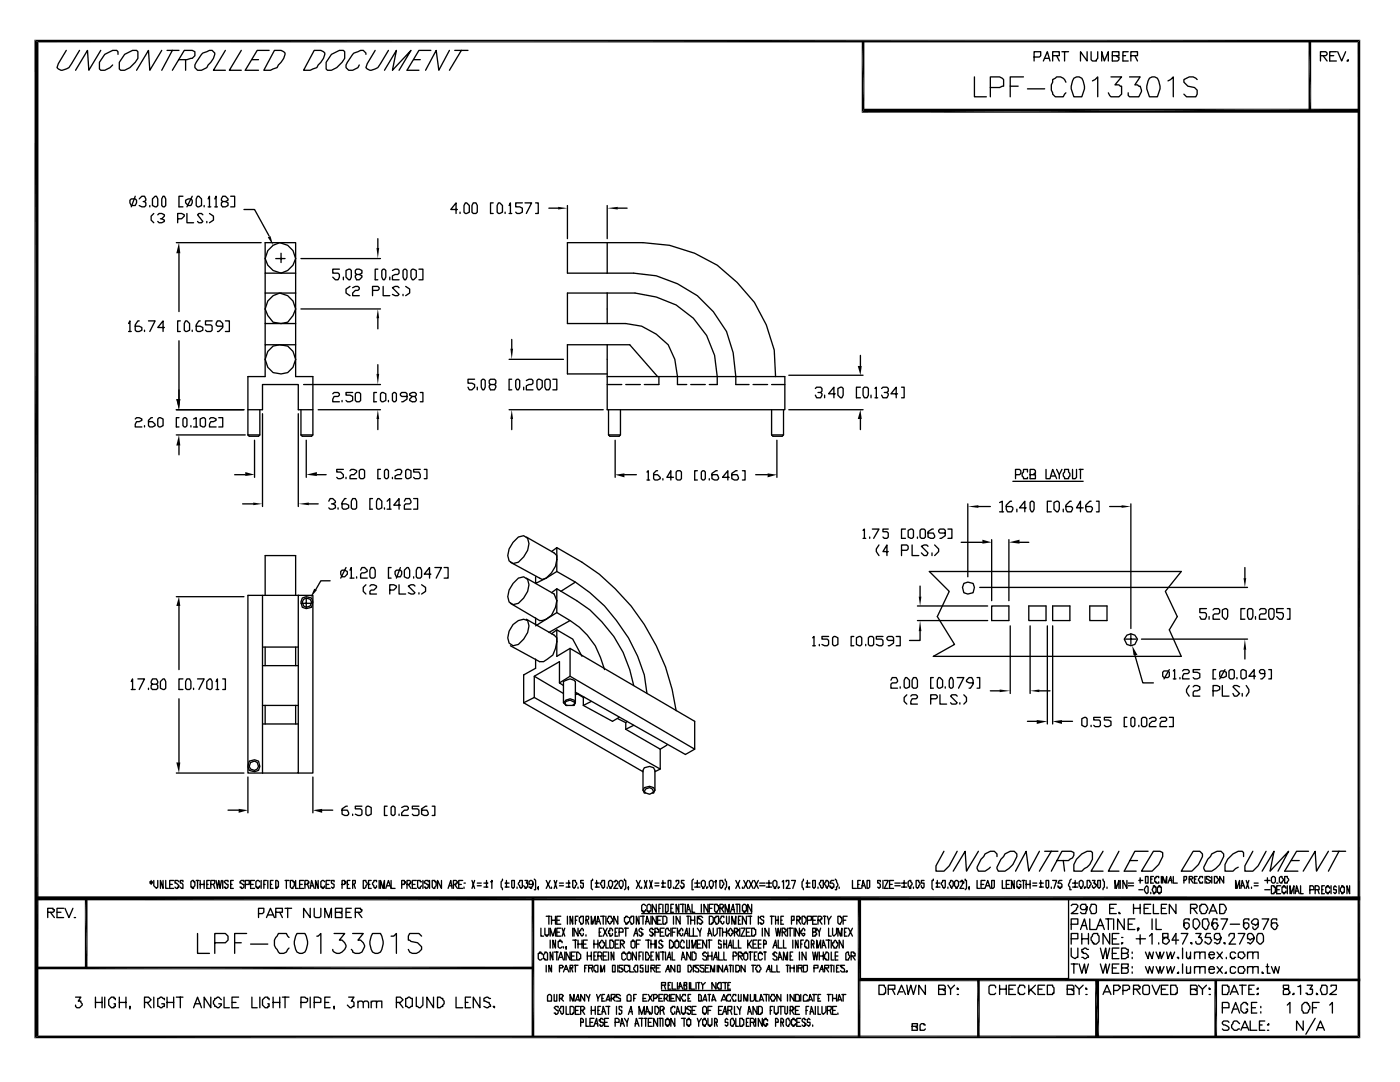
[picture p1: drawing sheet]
<svg xmlns="http://www.w3.org/2000/svg" width="279mm" height="216mm" viewBox="0 0 279 216" stroke-linecap="round" stroke-linejoin="round" font-family="sans-serif">
<g fill="none" stroke="#000" stroke-width=".26">
<path d="M13.2 10.1l-1.6 2.6-.2 .8 .8 .5a2.43 2.43 0 0 0 2.1-1.3l1.6-2.6M20.1 10.1l-2.4 3.9-.2-3.9-2.4 3.9M23.5 10.8v-.5l-.2-.2a3.2 3.2 0 0 0-3.5 3.7l.3 .2h.8l1.1-.5 .5-.5M24.9 10.8l1.6-.7h.8l.2 .2v1.3a3.8 3.8 0 0 1-3.4 2.4l-.3-.2v-1.4zM32.3 10.1l-2.4 3.9-.3-3.9-2.3 3.9M33.3 10.1h2.4M34.4 10.1l-2.1 3.9M35.7 11.9h1.6l1.1-.3 .5-.5v-.8l-.5-.2h-1.6l-2.4 3.9M37 11.9v2.1M40.2 10.8l.3-.2 1.3-.5h.5l.6 .5a3.3 3.3 0 0 1-1.4 2.4l-.2 .5-1.1 .5h-.8l-.5-.5v-.5zM45 10.1l-2.4 3.9h2.4M48.2 10.1l-2.4 3.9h2.4"/>
<path d="M50.3 11.9h1.3M53.7 10.1h-2.4l-2.4 3.9h2.7M54.8 10.1h1.3l.8 .5a3.3 3.3 0 0 1-1.3 2.4l-.3 .5-1.3 .5h-1.3zM62.7 10.1h1.3l.8 .5a3.3 3.3 0 0 1-1.3 2.4l-.3 .5-1.3 .5h-1.3zM66.1 10.8l1.6-.7h.8l.3 .2v1.3a3.8 3.8 0 0 1-3.4 2.4l-.3-.2v-1.4zM73 10.8v-.2l-.5-.5h-.5l-1.4 .5a4.5 4.5 0 0 0-1.5 2.9l.5 .5h.8l1-.5 .3-.5M74.9 10.1l-1.6 2.6-.3 .8 .8 .5a2.43 2.43 0 0 0 2.1-1.3l1.6-2.6M76.7 14l2.4-3.9-.8 3.9 3.7-3.9-2.4 3.9M82.5 11.9h1.4M86 10.1h-2.4l-2.4 3.9h2.4M89.7 10.1l-2.1 3.9-.6-3.9-2.1 3.9M90.8 10.1h2.6"/>
<path d="M92.1 10.1l-2.4 3.9M194.5 15.3v4h2.3M197.6 17.5h1.9l.8-.3v-1.3l-.8-.6h-1.9v4M201.6 17.2h1.6M204.3 15.3h-2.7v4M205.1 17.7h3.4M206.4 11.4h1l.3-.3v-.8h-1.3v1.9M208.2 12.2l.8-1.9 .5 1.9M208.5 11.6h.8M210.1 11.1h1.3v-.8h-1.3v1.9M210.9 11.1l.5 1.1M211.9 10.3h1.4"/>
<path d="M212.5 10.3v1.9M212.7 16.4a1.51 1.51 0 0 0-1.8-1.1l-.8 .6v.5l-.3 .5v1.1l.3 .8 .5 .5h1.6l.5-.8M214.3 15.6a1.12 1.12 0 0 1 1.9 .5l.2 1.6-.5 1.6h-1.6a3.4 3.4 0 0 1 0-3.7zM217 10.3v1.9l-1.4-1.9v1.9M217.8 10.3v1.6l.2 .3h.8v-.3l.3-.3v-1.3M218 16.1l.5-.2 .6-.6v4M219.9 12.2v-1.9l.5 1.9 .8-1.9v1.9M221.7 15.3h2.1l-1.3 1.6h.8l.3 .3h.2v1.6l-.5 .5h-1.6l-.5-.8M222 11.1h1.3v-.8h-1.3v1.9h1l.3-.3v-.5h-.3l-.2-.3M224.1 11.1h.5M225.2 10.3h-1.1v1.9h1.1M225.4 15.3h2.1l-1 1.6h.5l.3 .3h.2l.3 1.1-.5 1h-1.9l-.2-.3v-.5"/>
<path d="M225.7 11.1h1.3v-.8h-1.3v1.9M226.5 11.1l.5 1.1M229.4 15.6a1.12 1.12 0 0 1 1.8 .5l.3 1.6-.5 1.6h-1.6a3.4 3.4 0 0 1 0-3.7zM233.1 16.1l.5-.2 .6-.6v4M238.9 15.9l-.8-.6h-.8l-1 .6v.5l.8 .8 1.3 .3 .5 .5v.8l-.2 .5h-1.9l-.5-.5M263.5 11.1h1.1l.2-.3v-.2l-.2-.3h-1.1v1.9M264.1 11.1l.7 1.1M265.4 11.1h.8M266.7 10.3h-1.3v1.9h1.3M267 10.3l.8 1.9 .8-1.9M268.8 12.2l.3-.3v.3zM25.9 40l.3-.3h.8l.3 .3v.5l-.3 .5h-.8l-.3-.5z"/>
<path d="M27 39.2l-.8 2.1M27.8 39.7l.5-.5h.5l.3 .8-.3 .2h-.2M30.4 39.7l.6-.5h.2l.3 .5v1.3l-.3 .3-.8-.3zM32.5 39.2h.3l.3 .5v1.3l-.3 .3h-.3l-.2-.3v-1.3zM36.5 39.2h-.8v2.1h.8M37 40l.6-.3h.5l.3 .3v.5l-.3 .5h-.5l-.6-.5zM38.4 39.2l-1.1 2.1M39.4 39.2h.3l.5 .5v1.3l-.5 .3h-.3l-.2-.3v-1.3zM41.5 39.7l.3-.5v2.1M42.9 39.7l.2-.5v2.1M46 39.2h.8v2.1h-.8M28.8 40.2l.3 .3v.5l-.3 .3h-.5l-.5-.3"/>
<path d="M29.9 41v.3M30.7 42.6l-.5 .5v.8l.5 .5M31.5 42.9l.2-.3h.6l.5 .3v.2l-.5 .6h-.3M32.3 43.7l.5 .2v.3l-.5 .2h-.6l-.2-.2M35.2 48.4h16.9M35.5 43.7h.7l.6-.6v-.2l-.6-.3h-.7v1.8M35.7 50.5v11.7M37.3 42.6v1.8h1.3M40.5 42.9l-.3-.3h-.5l-.3 .3 1.1 1.3-.3 .2h-.5l-.3-.2M40.7 41v.3M41.3 44.2v.2M41.5 41.3h.6"/>
<path d="M41.8 42.6l.8 .5v.8l-.8 .5M42.9 41.3h.5M44.4 40.2l-.2-.2 .2-.8h.6l.5 .5v.3l-.5 .2h-.6l-.2 .3v.5l.2 .3h.6l.5-.3v-.5l-.5-.3M48.7 41.8h2.1l2.9 5.3M52.9 58.5h6.1v6.1h-6.1zM52.9 48.4h6.1v6.1h-6.1zM52.9 54.5v4M53.4 50l1.1-1.1 1.3-.5 1.6 .5 1.1 1.1 .5 1.6-.5 1.3-1.1 1.1-1.3 .5-1.6-.5-1.1-1.1-.5-1.3zM55 51.6h1.9M56.1 50.5v1.9M59 54.5v4M60.1 51.6h15.8"/>
<path d="M67.7 53.7h-1.3v.8h1.1l.2 .3v.5l-.2 .5h-.6l-.5-.5M68.5 55.3v.5M69.1 54l.5-.3h.2l.3 .3v1.3l-.3 .5h-.2l-.5-.5zM69.8 57.2l-.7 .5v.8l.7 .5M70.4 57.4l.5-.2h.5l.3 .2v.3l-.3 .2h-.5l-.5 .6v.5h1.3M71.2 54.8l-.3-.3v-.5l.3-.3h.5l.5 .3v.5l-.5 .3h-.5l-.3 .2 .3 .8h.5l.5-.5v-.3l-.5-.2M74.3 57.9h1.1l.3-.2v-.3l-.3-.2h-1.1v1.8M75.4 53.7h-.5v2.1h.5M75.4 47.6v1.9M76.5 53.7h.2l.3 .3v1.3l-.3 .5h-.2l-.3-.5v-1.3zM76.5 57.2v1.8h1.3M77.8 55.3v.5"/>
<path d="M78.3 54l.5-.3h.6l.2 .3v.5l-.2 .3h-.6l-.5 .2v.8h1.3M79.6 57.4l-.2-.2h-.6l-.5 .2 1.3 1.3-.2 .3h-.6l-.5-.3M80.4 54l.3-.3h.3l.2 .3v1.3l-.2 .5h-.3l-.3-.5zM80.4 58.7v.3M81 57.2l.8 .5v.8l-.8 .5M82.3 53.7l.8 .3v1.3l-.6 .5h-.2l-.3-.5v-1.3zM83.6 53.7h.8v2.1h-.8M91.3 41.8h-1.3l1-1.3v2.1M91.8 42.3v.3M92.9 40.5h.2l.6 .5v1.3l-.6 .3h-.2l-.3-.3v-1.3zM94.5 40.5h.5l.2 .5v1.3l-.2 .3h-.5l-.3-.3v-1.3zM98.4 40.5h-.5v2.1h.5"/>
<path d="M99.5 40.5h.2l.6 .5v1.3l-.6 .3h-.2l-.3-.3v-1.3zM100.8 42.3v.3M101.6 41l.3-.5v2.1M101.6 42.6h.5M104.2 40.5h-1.3v.8h.8l.5 .2v.8l-.5 .3h-.5l-.3-.3M104.8 40.5h1.3l-1.1 2.1M106.9 40.5h.5v2.1h-.5M109.5 41.5h1.9M113.2 41v6.6M121.2 48.4v6.1M121.2 41v6.6M121.2 58.5v6.1"/>
<path d="M123.3 41.5h1.8M25.7 64.6l.2-.6v2.1M25.7 66.1h.5M27.8 64h-.3l-.5 .8v1.1l.3 .2h.5l.5-.2v-.5l-.5-.3h-.8M28.8 65.9v.2M29.6 64h1.4l-1.1 2.1M32.8 65.4h-1.3l1-1.4v2.1M35.7 68v11.6M36 64h-.5v2.1h.5M37 64h.3l.5 .6v1.3l-.5 .2h-.3l-.2-.2v-1.3zM38.4 65.9v.2M40 64h-.3l-.5 .8v1.1l.2 .2h.6l.5-.2v-.5l-.5-.3h-.8"/>
<path d="M42.3 64h-1.3v.8h1.1l.2 .3v.8l-.2 .2h-.8l-.3-.2M44.4 65.1h-1l-.3-.3 .3-.8h.5l.5 .6v.8l-.7 .7h-.3M45 64h.8v2.1h-.8M52.9 68.8h6.1v6.3h3.4v6.7h-2.9v-5.1h-7.1v5.1h-2.9v-6.7h3.4zM52.9 64.6v4.2M53.4 70.1a3 3 0 0 1 4.8-.5 3 3 0 0 1-.8 4.7l-1.3 .3a2.92 2.92 0 0 1-2.7-1.4 2.92 2.92 0 0 1 0-3.1zM53.4 60.1l1.1-1.1 1.3-.5 1.6 .5 1.1 1.1 .5 1.5-.5 1.4-1.1 1.3-1.3 .3-1.6-.3-1.1-1.3-.5-1.4zM59 64.6v4.2M60.1 61.6h15.8M60.6 76.7h15.3M66.4 78.6l.3-.3h.8l.2 .3v.2l-.2 .3h-.8l-.3 .5v.6h1.3M68.3 79.9v.3"/>
<path d="M70.4 78.3h-1.3v.5h.7l.6 .3v.8l-.6 .3h-.5l-.2-.3M70.9 78.6l.3-.3h.5l.3 .3v1.3l-.3 .3h-.5l-.3-.3zM75.1 78.3h-.5v1.9h.5M75.4 63.5v2.1M75.4 72.8v1.8M75.9 78.6l.3-.3 .8 .3v1.3l-.5 .3h-.3l-.3-.3zM77.5 79.9v.3M78.3 78.6l.3-.3h.2l.3 .3v1.3l-.3 .3h-.2l-.3-.3zM81.2 79.1h-1l-.3-.3v-.2l.3-.3h.8l.2 .3v1l-.8 .6h-.2M82.3 79.1l-.5-.3v-.2l.5-.3h.5l.3 .3v.2l-.3 .3h-.5l-.5 .5v.3l.5 .3h.5l.3-.3-.3-.8M83.9 78.3h.5v1.9h-.5M94.7 75.7h-1.3v.8h.8l.5 .2v.6l-.5 .5h-.5l-.3-.5"/>
<path d="M95.2 77.3v.5M96.3 75.7h.3l.2 .2v1.4l-.2 .5h-.3l-.3-.5v-1.4zM97.9 76.7l-.3-.2v-.6l.3-.2h.8l.3 .2v.6l-.3 .2h-.8l-.3 .3 .3 .8h.8l.3-.5v-.3l-.3-.3M101.6 71.7h10.8M102.1 75.7h-.5v2.1h.5M102.1 67.7v1.9M103.2 75.7h.3l.2 .2v1.4l-.2 .5h-.3l-.3-.5v-1.4zM104.5 77.3v.5M105 75.9l.6-.2h.5l.3 .2v.6l-.3 .2h-.5l-.6 .3v.8h1.4M107.2 75.9l.2-.2 .8 .2v1.4l-.5 .5h-.3l-.2-.5zM109 75.7h.5l.3 .2v1.4l-.3 .5h-.5l-.3-.5v-1.4zM110.3 75.7h.8v2.1h-.8"/>
<path d="M121.2 68.8v13h35.4v-6.7h-35.4M121.2 74.6h-8v-5.8h12.5l5.5 6.3M121.2 76.7h2.9M124.9 76.7h2.9M131.5 75.1v1.6h-2.9M137.1 76.7h-1.9v-1.6l-.5-3.4-1.4-2.9-2.3-2.1-2.9-1.6-3.2-.5h-11.7v-6.1h13.5l4.3 .8a16.4 16.4 0 0 1 12.1 17.4h-1.5M137.8 76.7h3M150.3 76.7h2.9M154 76.7h2.6M154.8 75.1l-.3-5.3-1.6-5-2.4-4.5-3.4-3.9a26.2 26.2 0 0 0-18.8-8h-15.1v6.1h13.3a21.5 21.5 0 0 1 18.5 11.6l1.3 4.3 .5 4.7v1.6h2.7M157.4 74.9h14.8M162.7 77.5l.3-.2h.8l.2 .2v.6l-.2 .2h-.6"/>
<path d="M163.8 78.3l.2 .3-.2 .8h-.8l-.3-.6M164.6 78.8v.6M166.7 78.6h-1.3l1-1.3v2.1M167.2 77.5l.5-.2h.3l.3 .2v1.3l-.3 .6h-.3l-.5-.6zM171.7 77.3h-.8v2.1h.8M171.7 70.9v2.1M172.2 77.5l.3-.2h.5l.3 .2v1.3l-.3 .6h-.5l-.3-.6zM173.8 78.8v.6M174.6 77.5l.3-.2v2.1M174.6 79.4h.6M175.9 77.5l.3-.2h.8l.3 .2v.6l-.3 .2h-.5M177 78.3l.3 .3-.3 .8h-.8l-.3-.6"/>
<path d="M179.1 78.6h-1.3l1.1-1.3v2.1M179.9 77.3h.5v2.1h-.5M27 83.6l.3-.3h.5l.5 .3v.3l-.5 .2h-.5l-.3 .6v.5h1.3M28.8 84.9v.3M30.4 83.3h-.2l-.6 .6v1l.3 .3h.5l.6-.3v-.2l-.6-.6h-.8M31.5 83.6l.2-.3 .8 .3v1.3l-.5 .3h-.3l-.2-.3zM35.2 81.8h13.5M35.2 86.8h13.7M35.7 83.3h-.5v1.9h.5M35.7 88.9v1.9M36.5 83.6l.3-.3h.2l.3 .3v1.3l-.3 .3h-.2l-.3-.3zM38.1 84.9v.3"/>
<path d="M38.6 83.6l.6-.3v1.9M38.6 85.2h.8M40 83.6l.5-.3h.2l.3 .3v1.3l-.3 .3-.7-.3zM41.8 83.6l.3-.3h.5l.5 .3v.3l-.5 .2h-.5l-.3 .6v.5h1.3M43.7 83.3h.7v1.9h-.7M46.8 94.7h2.1M49.5 86.8h2.4M49.5 81.8v5M50.8 87.8v7.4M51.9 81.8v5l-.3 .2h-1.9l-.2-.2M52.4 82.5v18.6M59.5 82.5v18.6"/>
<path d="M60.1 86.8h2.3M60.1 81.8v5M61.1 87.8v7.4M62.4 81.8v5l-.2 .2h-1.9l-.2-.2M63.2 94.7h1.9M63.5 81.8h12.4M68.5 93.7h-1.3v.5h.8l.5 .5v.5l-.5 .3h-.5l-.3-.3M69.1 99.5h-.3l-.5 .8v1l.2 .3h.6l.5-.3v-.5l-.5-.3h-.8M69.1 95.2v.3M69.8 93.9l.3-.2h.5l.6 .2v.3l-.6 .5h-.5l-.3 .3v.5h1.4M70.4 99.5h.5l.3 .5v1.3l-.3 .3h-.5l-.3-.3v-1.3zM71.7 93.9l.3-.2h.5l.3 .2v1.3l-.3 .3h-.5l-.3-.3z"/>
<path d="M74.3 99.5h-.5v2.1h.5M75.4 99.5h.3l.5 .5v1.3l-.5 .3h-.3l-.3-.3v-1.3zM75.4 83.6v2.1M75.9 93.7h-.5v1.8h.5M76.7 93.9l.3-.2h.3l.2 .2v1.3l-.2 .3h-.3l-.3-.3zM78.3 95.2v.3M78.8 93.9l.6-.2h.5l.3 .2-.3 .8h-.5l-.6 .3v.5h1.4M81 93.9l.2-.2 .8 .2v1.3l-.5 .3h-.3l-.2-.3zM82.5 99.5h.8v2.1h-.8M83.9 93.7h-1.4v.5h1.1l.3 .5v.5l-.3 .3h-.8l-.3-.3M84.7 93.7h.5v1.8h-.5M101.6 81.8h18.8"/>
<path d="M102.1 83.6v2.1M121.4 86.8h2.4M121.4 81.8v5M122.8 87.8v7.4M123.8 81.8v5l-.2 .2h-1.9l-.3-.2M124.6 94.7h2.4M129.1 94.2l.3-.3v1.9M129.1 95.8h.5M131.2 93.9h-.2l-.6 .6v1l.3 .3h.5l.6-.3v-.3l-.6-.5h-.8M132.3 95.5v.3M134.4 95.2h-1.3l.8-1.3v1.9M134.9 94.2l.3-.3h.5l.3 .3v1.3l-.3 .3h-.5l-.3-.3z"/>
<path d="M139.2 93.9h-.6v1.9h.6M140 94.2l.2-.3h.3l.3 .3v1.3l-.3 .3h-.3l-.2-.3zM141.6 95.5v.3M143.1 93.9h-.2l-.8 .6v1l.5 .3h.5l.3-.3-.3-.8h-1M145.5 95.2h-1.3l1.1-1.3v1.9M147.1 93.9h-.3l-.8 .6v1l.6 .3h.5l.3-.3-.3-.8h-1.1M148.2 93.9h.5v1.9h-.5M150.8 94.7h2.4M154 86.8h2.4M154 81.8v5M155 87.8v7.4M156.4 81.8v5l-.3 .2h-1.8l-.3-.2"/>
<path d="M157.4 81.8h14.8M171.7 83.6v2.1M202.1 96h14.1M202.7 94.7h.8l.2-.2v-.6l-.2-.2h-.8v1.8M205.1 94.2v-.5h-.8v.5l-.3 .3v.5l.3 .2v.3h.8v-.3M205.6 94.7h.8v-.2h.2v-.6l-.2-.2h-.8v1.8h1v-.8h-.2M208.8 93.7v1.8h.7l.6-1.8 .8 1.8M209.8 95h.8M210.9 93.7l.5 1v.8M211.9 93.7l-.5 1M212.5 93.7h.8v.5l.2 .3v.5l-.2 .2v.3h-.8v-.3l-.3-.2v-.5l.3-.3zM214 93.7v1.8h.6l.2-.3v-1.5"/>
<path d="M215.4 93.7h.8M215.6 93.7v1.8M35.2 119.1h13.5M48.4 100.5h2.1M52.4 118.8h-2.9v35.5h2.9M52.9 118.8v-7.9h6.1v7.9M59.5 118.8h2.9v35.5h-2.9M59.5 118.8v35.5h-7.1M59.5 118.8h-7.1v35.5M60.3 119.3l.8-.2 1.1 .2 .2 .8-.2 1.1-1.1 .2-.8-.2-.2-1.1zM60.6 119.6l.5-.3 .8 .3 .3 .5-.3 .8-.8 .3-.5-.3-.3-.8zM61.1 119.3v1.9"/>
<path d="M61.6 100.5h1.9M65.6 100l.3-.5h.5l.5 .5v.3l-.8 .2M65.9 115.9h-1.9l-1 1.8M66.4 100.5l.5 .3v.5l-.5 .3h-.5l-.3-.3M67.5 101.3v.3M68 114l.3-.2h.5l.5 .2v.6l-.5 .5h-.5l-.3-.5zM69.1 113.2l-1.1 2.2M69.8 113.8l.3-.6v2.2M69.8 115.4h.8M71.2 115.1v.3M72 113.8l.2-.6h.6l.5 .6v.2l-.5 .3h-.6l-.2 .3v.8h1.3M73 116.7l-.5 .5v.8l.5 .5"/>
<path d="M73.8 116.9l.3-.2h.5l.5 .2v.3l-.5 .5h-.5l-.3 .3v.5h1.3M74.1 113.2h.5l.3 .6v1.3l-.3 .3h-.5l-.3-.3v-1.3zM76.7 101.3v.3M77.3 100l.5-.5v2.1M77.3 101.6h.8M77.8 117.7h.8l.5-.5v-.3l-.5-.2h-.8v1.8M78.1 113.2h-.6v2.2h.6M78.8 114l.3-.2h.8l.3 .2v.6l-.3 .5h-.8l-.3-.5zM79.6 116.7v1.8h1.4M79.9 100.8h-1.3l1-1.3v2.1M79.9 113.2l-.8 2.2M80.7 113.8l.5-.6h.3l.3 .6v1.3l-.3 .3-.8-.3z"/>
<path d="M80.7 100l.3-.5h.8l.2 .8-.2 .2h-.8l-.3 .3v.8h1.3M82.5 115.1v.3M82.8 116.9l-.3-.2h-.5l-.5 .2 1.3 1.4-.3 .2h-.5l-.5-.2M83.3 113.2h.6l.2 .6v1.3l-.2 .3h-.6l-.2-.3v-1.3zM83.6 118.3v.2M84.1 116.7l.8 .5v.8l-.8 .5M86 114.6h-1.3l1-1.4v2.2M86.8 113.2h1.3l-1.1 2.2M88.6 113.2h.8v2.2h-.8M102.4 116.4l1.1-1 1-.3 .8 .5a4.2 4.2 0 0 1-1.8 4.8l-1.1 .2-.8-.5-.3-1 .3-1.4zM103.5 107.2l1-.3 .8 .5a4.2 4.2 0 0 1-1.8 4.8l-1.1 .2-.8-.5a4.2 4.2 0 0 1 1.9-4.7zM105 107.2l5.6 3.1 .5 .6v.8"/>
<path d="M105 115.4l5.6 3.1 .5 1.4M110.1 118.3l1-.8v2.4M110.1 110.1l1-.8v2.4M111.1 114l3.7 2.2-2.9 1.8M111.1 119.9v2.3l-4.2 2.7M111.1 111.7v2.3l-2.1 1.4-2.1 1v-1.3M111.1 117.5l4 2.4a25.1 25.1 0 0 1 11.4 16.9M111.1 109.3a42.2 42.2 0 0 1 23.8 32.5M111.1 119.9l-.2 1.3a3.2 3.2 0 0 1-3.2 2.6l-5.8-3.4M111.1 111.7l-.2 1.3-.8 1.3-1.1 1.1-.8 .2-6.3-3.4M114.8 116.2a34.1 34.1 0 0 1 13.8 18.5l.5 3.7M172.2 105.8l.3-.2v1.8"/>
<path d="M172.2 107.4h.6M173.6 107.2v.2M174.1 105.6h1.3l-1 1.8M175.4 108.7l-.5 .8v.6l.5 .8M177.3 105.6h-1.1v.5h.8l.3 .3v.8l-.3 .2h-.5l-.3-.2M177.3 110.1h-1.1l.8-1.4v2.2M179.9 109.8h1.1l.2-.3v-.5l-.2-.3h-1.1v2.2M180.7 105.6h-.8v1.8h.8M181.2 105.8l.6-.2h.2l.3 .2v1.4l-.3 .2-.8-.2zM182 108.7v2.2h1.4M183.1 107.2v.2M183.6 105.8l.3-.2h.5l.3 .2v1.4l-.3 .2h-.5l-.3-.2z"/>
<path d="M183.6 116.9v2.2M185.2 109l-.3-.3h-.5l-.5 .3 1.3 1.3-.3 .6h-.5l-.5-.6M185.5 114h50.2l-3.1 4 2.3 5-1.5 2.7 2.3 5.3h-49.4l4.2-2.4-3.4-5.6 2.3-5zM186 110.3v.6M186.3 105.6h-.3l-.8 .5v1.1l.5 .2h.6l.2-.2-.2-.8h-1.1M186.5 108.7l.8 .8v.6l-.8 .8M188.6 106.4h-1l-.3-.3v-.3l.3-.2h.8l.2 .2v1.1l-.7 .5h-.3M189.2 105.6h.8v1.8h-.8M191.8 108.2h4.3M192.4 116.4l.7-.2 1.1 .2 .3 .8-.3 1.1-1.1 .2-.7-.2-.3-1.1zM193.1 100.5v14.6M195.3 101.1h2.3"/>
<path d="M195.5 117.2h53.5M197.9 107.7v12.2M199.5 100.3l.5-.3v2.1M199.5 102.1h.8M201.3 107.7v12.2M201.9 100h-.3l-.8 .8v.8l.3 .5h.8l.2-.8-.2-.2h-1.1M202.9 101.6v.5M203.5 108.2h1.8M204.8 101.3h-1.3l1-1.3v2.1M205.6 100.3l.2-.3h.3l.3 .3v1.3l-.3 .5h-.3l-.2-.5zM209.8 100h-.8v2.1h.8M210.3 100.3l.6-.3h.2l.3 .3v1.3l-.3 .5h-.2l-.6-.5z"/>
<path d="M212.2 101.6v.5M213.8 100h-.3l-.8 .8v.8l.3 .5h.8l.2-.8-.2-.2h-1.1M216.2 101.3h-1.4l.8-1.3v2.1M217.8 100h-.3l-.8 .8v.8l.3 .5h.8l.2-.8-.2-.2h-1.1M218.8 100h.5v2.1h-.5M221.5 101.1h2.3M225.7 100.5v24.9M248.4 113.2v2.2M26.2 136l.3-.5v2.1M26.2 137.6h.8M27.5 135.5h1.3l-1 2.1M29.6 137.3v.3"/>
<path d="M30.4 136.5l-.2-.2 .2-.8h.8l.3 .5v.3l-.3 .2h-.8l-.2 .3v.5l.2 .3h.8l.3-.3v-.5l-.3-.3M32.5 135.5h.3l.3 .5v1.3l-.3 .3-.8-.3v-1.3zM35.7 120.9v12.7M35.7 139.4v12.7M36.5 135.5h-.8v2.1h.8M37.3 135.5h.5l.3 .5v1.3l-.3 .3h-.5l-.3-.3v-1.3zM38.6 137.3v.3M39.4 135.5h1.3l-1 2.1M41.8 135.5h.3l.2 .5v1.3l-.2 .3-.8-.3v-1.3zM43.1 136l.3-.5v2.1M43.1 137.6h.6M44.4 135.5h.6v2.1h-.6"/>
<path d="M52.4 132.8h7.1M52.4 129.1h7.1M52.9 129.1v3.7M59 129.1v3.7M60.1 120.4h2.1M102.4 124.6l1.1-.8 1-.2 .8 .2a4.2 4.2 0 0 1-1.8 4.8l-1.1 .3-.8-.6-.3-1 .3-1.4zM105 123.6l5.6 3.1 .5 .6v.8M106.6 139.2l25.2 14.3v-4l-6.9-4M106.6 139.2l-2.1 1M106.6 134.9l5.8 3.5M106.9 131.5v1.8l-2.4 1.4v5.5M106.9 123.3v1.3"/>
<path d="M110.1 126.5l1-.8v2.4M111.1 128.1v2.9l2.7-1.6 24.8 14.5v5.6l-1.8 1-22-12.4M111.1 125.7l3.2 1.8 1.9 3.5M111.1 122.2l2.7 1.6-4.3 2.4M111.1 128.1l-.2 1.3-.6 1.3-1.8 1.3h-.8l-5.8-3.1M111.7 136.3v-4.3l-5.1 2.9v4.3M111.7 136.3l.7 .5M113.8 129.4v5.5l-2.1 1.4M113.8 123.8a15.2 15.2 0 0 1 6.8 9.8M113.8 134.9l24.8 14.6M115.1 138.4l1.3 .8M115.4 138.4l-.6 .2"/>
<path d="M116.7 139.2h-.3v1.6M118 140l-1.6 .8M162.2 127.3l.3-.3v1.9M162.2 128.9h.5M163.5 128.6v.3M165.4 127h-1.4v.5h1.1l.3 .3v.8l-.3 .3h-.5l-.6-.3M166.2 127.3l.2-.3 .8 .3v1.3l-.5 .3h-.3l-.2-.3zM170.4 127h-.5v1.9h.5M170.9 127.3l.5-.3h.3l.3 .3v1.3l-.3 .3-.8-.3zM172.8 128.6v.3M173.3 127.3l.3-.3h.5l.3 .3v1.3l-.3 .3h-.5l-.3-.3zM176.2 127h-1.3v.5h1l.3 .3v.8l-.3 .3h-.5l-.5-.3"/>
<path d="M177.8 135.7l.3-.5h.8l.2 .8-.2 .3h-.8l-.3 .2v.8h1.3M178.3 127.8h-1l-.3-.3v-.2l.3-.3h.8l.2 .3v1l-.8 .6h-.2M178.9 127h.8v1.9h-.8M179.7 137.1v.2M180.7 135.2h.3l.5 .5v1.4l-.5 .2h-.3l-.3-.2v-1.4zM181 138.6l-.6 .6v.8l.6 .5M181.8 138.9l.2-.3h.8l.3 .3v.3l-.3 .2h-.8l-.2 .6v.5h1.3M182.3 135.2h.5l.3 .5v1.4l-.3 .2h-.5l-.3-.2v-1.4zM183.1 120.9h14M183.1 123.8h14M183.6 125.9v1.9h-2.1M185.7 139.4h1.1l.3-.2v-.3l-.3-.3h-1.1v1.9"/>
<path d="M186.3 135.2h-.6v2.1h.6M187.3 135.2h.3l.5 .5v1.4l-.5 .2h-.3l-.2-.2v-1.4zM187.6 138.6v1.9h1.3M188.6 137.1v.2M189.7 135.2h.3l.2 .5v1.4l-.2 .2h-.3l-.3-.2v-1.4zM191 135.2h1.4l-1.1 2.1M191 138.9l-.2-.3h-.8l-.3 .3 1.3 1.3-.2 .3h-.8l-.3-.3M192.4 138.6l.5 .6v.8l-.5 .5M194.2 136.3h-.8l-.5-.3v-.3l.5-.5h.5l.3 .5v.8l-.5 .8h-.3M195 135.2h.5v2.1h-.5M197.6 137.8h1.9M197.9 120.9h3.4v2.9h-3.4z"/>
<path d="M201.6 124.9v13.5M205.3 120.9h3.5v2.9h-3.5zM205.6 124.9v13.5M207.4 137.8h2.1M209 124.9v19.6M210.1 120.9h3.4v2.9h-3.4zM210.1 124.9v19.6M217.5 120.9h3.4v2.9h-3.4zM224.6 127.5h2.1M224.9 126.7l.8-.2 .8 .2 .5 .8-.5 1.1-.8 .3-.8-.3-.5-1.1zM225.7 126.5v2.1M226.5 130.7l1.6 5.6h2.1"/>
<path d="M227.8 127.5h21.2M232 134.1l.3-.2h.8l.3 .2v.8l-.3 .3h-.8l-.3-.3zM233.4 133.6l-1.1 1.9M234.2 133.9l.2-.3v1.9M234.2 135.5h.5M235.5 135.2v.3M236 133.9l.3-.3h.8l.2 .3v.2l-.2 .3h-.8l-.3 .5v.6h1.3M237.3 136.8l-.5 .8v.5l.5 .8M238.1 137.1l.3-.3h.5l.5 .3v.5l-.5 .2h-.5l-.3 .3v.8h1.3M239.4 133.6h-1.3v.5h.8l.5 .3v.8l-.5 .3h-.5l-.3-.3M240.8 121.4h-1.4v.8h1.1l.3 .3v.5l-.3 .6h-.8l-.3-.6M241.3 123v.6"/>
<path d="M242.1 121.7l.3-.3h.8l.2 .3v.5l-.2 .3h-.8l-.3 .3v.8h1.3M242.1 137.8h.8l.5-.2v-.5l-.5-.3h-.8v2.1M242.6 133.6h-.5v1.9h.5M243.4 134.1l.3-.2h.5l.5 .2v.8l-.5 .3h-.5l-.3-.3zM243.9 121.7l.6-.3h.2l.3 .3v1.3l-.3 .6h-.2l-.6-.6zM243.9 136.8v2.1h1.4M244.5 133.6l-1.1 1.9M245.5 133.6h.6l.2 .3v1.3l-.2 .3h-.6l-.2-.3v-1.3zM246.9 135.2v.3M247.4 137.1l-.5-.3h-.6l-.2 .3 1.3 1.3-.5 .5h-.6l-.2-.5M247.9 133.6l.8 .3v1.3l-.5 .3h-.3l-.3-.3v-1.3zM247.9 138.4v.5"/>
<path d="M248.4 121.4h-.8v2.2h.8M248.4 129.6v1.9M248.7 136.8l.5 .8v.5l-.5 .8M249 121.7l.2-.3h.6l.2 .3v1.3l-.2 .6h-.6l-.2-.6zM250.6 134.9h-1.4l1.1-1.3v1.9M250.6 123v.6M251.4 121.7l.2-.3h.8l.3 .3v.5l-.3 .3h-.8l-.2 .3v.8h1.3M252.4 134.4h-.8l-.2-.3v-.2l.2-.3h.5l.3 .3v1l-.5 .6h-.3M253.2 133.6h.5v1.9h-.5M253.5 121.4h.5l.3 .3v1.3l-.3 .6h-.5l-.3-.6v-1.3zM256.1 121.4h-1.3v.8h1.1l.2 .3v.5l-.2 .6h-.6l-.5-.6M256.9 121.4h.5v2.2h-.5"/>
<path d="M35.2 154.3h13.5M49.5 155v7.2M49.7 151.9l1.1-.3 .8 .3 .3 1-.3 .8-.8 .3-1.1-.3-.2-.8zM50 152.1l.8-.2 .5 .2 .3 .8-.3 .6-.5 .2-.8-.2-.3-.6zM52.4 140.8h7.1M52.4 144.5h7.1M52.9 140.8v3.7M59 140.8v3.7M62.4 155v7.2M104.5 140.2l23.8 13.8M112.4 140.2v-4.2l1.4-.5 .8 .2 .2 .3v4.2M112.7 140.2l.3-.2 .8-.3 1 .5-.5 .6h-1.3z"/>
<path d="M113.2 140.8h-.2l-.6-.6 .6-.5 .8-.3 .8 .3 .2 .5-.2 .6h-.3M116.4 140.8l5.8 3.1 1.4-.8M123.3 143.4l1.6 .8M125.1 143.9l-.2 .3v1.3M126.5 144.7l-1.6 .8M128.3 157.7v-4l.3-.5 1-.3 .8 .3 .3 .5v4M128.9 157.4l.7-.2 .6 .2 .2 .6-.8 .5-.7-.3-.3-.2zM128.9 158.2h-.3l-.3-.5 .3-.5 1-.3 .8 .3 .3 .5-.3 .5h-.2M131.8 153.5l-1.1 .5M133.1 148.7l-1.3 .8M191.6 140.2v.3M205.1 143.9h1.8"/>
<path d="M211.9 143.9h2.1M215.9 143.4l.5-.3h.3l.3 .3v1.3l-.3 .3-.8-.3zM217.8 144.7v.3M219.6 143.1h-1.3v.6h1l.3 .2v.8l-.3 .3h-.8l-.2-.3M221.7 143.1h-1.3v.6h.8l.5 .2v.8l-.5 .3h-.5l-.3-.3M224.9 143.1h-.5v1.9h.5M225.7 143.4l.3-.3h.2l.3 .3v1.3l-.3 .3h-.2l-.3-.3zM227.3 144.7v.3M227.8 143.4l.3-.3h.5l.3 .3v1.3l-.3 .3h-.5l-.3-.3zM229.4 143.4l.5-.3h.6l.2 .3v.3l-.2 .2h-.6l-.5 .6v.5h1.3M231.5 143.4l.3-.3h.8l.2 .3v.3l-.2 .2h-.8l-.3 .6v.5h1.3M233.4 143.1h.8v1.9h-.8"/>
<path d="M29.9 175.9l.5 .3M30.2 175.7v.8M30.4 175.9l-.5 .3M30.7 175.7v1l.5 .6 .3-.3v-1.3M32.5 175.7v1.6l-.5-1.6v1.6M33.1 175.7v1.6h.5M33.9 176.5h.5M34.7 175.7h-.8v1.6h.8M35.7 175.9l-.2-.2h-.6v.5h.3l.5 .5v.3h-.2v.3h-.3l-.3-.3M36.5 175.9v-.2h-.5v.5h.2l.3 .3v.8h-.3l-.2-.3M38.1 175.9l.3-.2h.2v.2h.3v.8l-.3 .3v.3h-.2v-.3h-.3zM39.2 175.7h.5"/>
<path d="M39.4 175.7v1.6M40 176.5h.7M40 175.7v1.6M40.7 175.7v1.6M41.3 176.5h.2M41.8 175.7h-.5v1.6h.5M42.1 176.5h.5l.3-.3v-.5h-.8v1.6M42.6 176.5l.3 .8M43.1 175.7l.3 1.6 .3-1.6 .2 1.6 .3-1.6M44.4 175.7v1.6M45.5 175.9v-.2h-.5l-.3 .2 .5 .6h.3v.5l-.3 .3h-.2v-.3h-.3M45.5 161.7h2.1"/>
<path d="M46 176.5h.3M46.6 175.7h-.6v1.6h.6M48.7 175.9v-.2h-.5l-.3 .2v.3l.8 .3v.5l-.3 .3h-.2v-.3h-.3M48.9 176.5h.8v-.8h-.8v1.6M50 176.5h.5M50.8 175.7h-.8v1.6h.8M51.9 175.9l-.3-.2h-.3l-.2 .2v1.1h.2v.3h.3v-.3h.3v-.3M52.1 175.7v1.6M52.7 176.5h.2M53.2 175.7h-.5v1.6M53.4 175.7v1.6M54 176.5h.2"/>
<path d="M54.5 175.7h-.5v1.6h.5M55 175.7h.3l.3 .2v1.1h-.3v.3h-.3zM56.9 175.7h.8M57.1 175.7v1.6M57.9 175.7h.6v.2h.2v.8l-.2 .3v.3h-.3l-.3-.3zM59 175.7v1.6h.5M59.8 176.5h.5M60.6 175.7h-.8v1.6h.8M60.9 176.5h.5v-.3h.2v-.3l-.2-.2h-.5v1.6M61.4 176.5l.2 .8M61.9 177.3l.3-1.6 .5 1.6M61.9 176.7h.5"/>
<path d="M63.5 175.7v1.6l-.5-1.6v1.6M64.3 161.7h2.1M64.8 175.9l-.2-.2h-.3l-.3 .2v1.1h.3v.3h.3v-.3h.2v-.3M65.1 176.5h.5M65.9 175.7h-.8v1.6h.8M66.7 175.9v-.2h-.6v.5l.6 .3v.5l-.3 .3-.3-.3M68.3 176.5h.5v-.3h.3v-.3h-.3v-.2h-.5v1.6M69.3 160.9h-.2l-.8 .5v1.1l.5 .2h.5l.3-.2-.3-.8h-1M69.3 176.5h.3M69.8 175.7h-.5v1.6h.5M70.4 176.5h.2l.3-.3v-.5h-.5v1.6M70.4 162.5v.2"/>
<path d="M70.6 176.5l.3 .8M72.2 160.9h-1.3v.5h1.1l.2 .3v.8l-.2 .2h-.6l-.5-.2M72.5 175.7h.5v.2l.3 .3v.3l-.5 .8h-.3zM73 161.1l.3-.2 .8 .2v1.4l-.5 .2h-.3l-.3-.2zM73.6 176.5h.2M74.1 175.7h-.5v1.6h.5M75.1 175.9v-.2h-.5v.2l-.3 .3v.3l.6 .8 .2-.3v-.3M75.7 175.7v1.6M75.9 177.3v-1.6l.6 1.6 .2-1.6v1.6M77 177.3l.5-1.6 .6 1.6M77.3 160.9h-.6v1.8h.6M77.3 176.7h.5"/>
<path d="M78.1 161.1l.2-.2h.3l.2 .2v1.4l-.2 .2h-.3l-.2-.2zM78.1 175.7v1.6h.7M79.6 162.5v.2M80.2 176.5h.5v-.3h.3v-.3h-.3v-.2h-.5v1.6M80.2 161.1l.5-.2h.5l.3 .2v.3l-.3 .3h-.5l-.5 .5v.5h1.3M81.2 176.5h.6v-.3h.2v-.3l-.2-.2h-.6v1.6M81.5 176.5l.5 .8M82.3 176.5h.5M83.1 175.7h-.8v1.6h.8M83.6 160.9h-1.3v.5h1l.3 .3v.8l-.3 .2h-.8l-.2-.2M84.1 175.9h-.2v-.2h-.6v1.3l.3 .3h.3v-.3l.2-.3M84.4 175.7v1.6"/>
<path d="M85.2 160.9h-.3l-.8 .5v1.1l.6 .2h.5l.3-.2-.3-.8h-1.1M85.5 175.9v-.2h-.6l-.2 .2v.3l.8 .3v.5l-.3 .3h-.3v-.3h-.2M85.7 175.7v1.6M86.3 175.7h.5v.2h.2v.8l-.2 .3v.3h-.3l-.2-.3zM86.3 160.9h.5v1.8h-.5M88.1 175.7v1.6l-.8-1.6v1.6M89.4 177.3l.6-1.6 .2 1.6M89.7 176.7h.5M90.5 176.5h.5v-.3h.3v-.3l-.3-.2h-.5v1.6M90.8 176.5l.5 .8M91.5 176.5h.6M92.3 175.7h-.8v1.6h.8"/>
<path d="M92.6 177v.3zM92.6 176.2h.3M94.2 175.7l.5 1.6M94.7 175.7l-.5 1.6M95.2 176.7h.8M95.2 176.2h.8M96.6 176.2h.8M96.6 177h.8M97.1 175.7v1.3M97.9 175.9h.3v-.2v1.6M100.3 175.4v.3l-.3 .2v1.1l.3 .3v.2M100.8 176.2h.8"/>
<path d="M100.8 177h.8M101.1 175.7v1.3M102.1 175.7h.6v1.3l-.3 .3-.3-.3zM103.2 177v.3zM103.7 175.7h.5v1.3l-.2 .3-.5-.8zM104.8 175.7h.5l-.3 .5h.3v.8h-.3v.3h-.2v-.3l-.3-.3M106.4 176.2v.3h-.8v-.6l.2-.2h.3l.3 .2v.8l-.3 .3v.3h-.3v-.3h-.2M106.6 175.4l.3 .3v1.8h-.3M107.4 177v.5M109 175.7l.8 1.6M109.8 175.7l-.8 1.6M110.1 177v.3z"/>
<path d="M110.6 175.7l.5 1.6M111.1 175.7l-.5 1.6M111.7 176.7h.7M111.7 176.2h.7M113 176.2h.8M113 177h.8M113.5 175.7v1.3M114.3 175.7h.5v.2l.3 .3v.3l-.5 .8-.3-.3zM115.4 177v.3zM116.4 175.7h-.5v.5h.5v.8l-.2 .3-.3-.3v-.3M118.3 175.4v.3h-.3v1.6l.3 .2M118.8 176.2h.8"/>
<path d="M118.8 177h.8M119.1 175.7v1.3M120.1 175.7h.5v1.3l-.2 .3-.5-.8zM121.2 177v.3zM121.4 175.9l.3-.2h.3l.2 .2v.8l-.2 .3v.3h-.3v-.3l-.3-.3zM122.5 175.9h.3v-.2h.2l.3 .2v.3l-.8 1.1h.8M123.6 175.9l.2-.2h.3l.3 .2v.8l-.3 .3v.3h-.3v-.3l-.2-.3zM124.6 175.4v.3h.3v1.6l-.3 .2M125.4 177v.5M127 175.7l.8 1.6M127.8 175.7l-.8 1.6M128.1 177v.3z"/>
<path d="M128.6 175.7l.5 1.6M129.1 175.7l-.5 1.6M129.6 175.7l.6 1.6M130.2 175.7l-.6 1.6M130.7 176.7h.8M130.7 176.2h.8M132 176.2h.8M132 177h.8M132.3 175.7v1.3M133.3 175.7h.6v1.3l-.3 .3-.3-.3zM134.4 177v.3zM134.9 175.9v-.2h.6v.5l-.8 1.1h.8"/>
<path d="M136.5 175.7h-.5v.5h.3l.2 .3v.5h-.2v.3h-.3v-.3l-.3-.3M138.4 175.4l-.3 .3v1.8h.3M138.6 176.2h1.1M138.6 177h1.1M139.2 175.7v1.3M140 175.9l.2-.2h.3l.3 .2v.8l-.3 .3v.3h-.3v-.3l-.2-.3zM141 177h.3l-.3 .3zM141.6 175.9l.2-.2h.3l.2 .2v.8l-.2 .3v.3h-.3v-.3l-.2-.3zM142.6 175.9h.3v-.2v1.6M143.7 175.7h.5v.2l.3 .3-.3 .8-.3 .3-.2-.3zM144.7 175.4v.3l.3 .2v1.1l-.3 .3v.2M145.5 177v.5"/>
<path d="M146.8 175.7l.8 1.6M147.6 175.7l-.8 1.6M148.2 177v.3zM148.4 175.7l.8 1.6M149.2 175.7l-.8 1.6M149.5 175.7l.8 1.6M150.3 175.7l-.8 1.6M150.5 175.7l.8 1.6M151.3 175.7l-.8 1.6M151.6 176.7h1.1M151.6 176.2h1.1M152.9 176.2h1.1"/>
<path d="M152.9 177h1.1M153.5 175.7v1.3M154.5 175.7h.3l.2 .2v.8l-.2 .3v.3h-.3v-.3l-.2-.3v-.8zM155.3 177h.3l-.3 .3zM156.1 175.9l.3-.2v1.6M156.9 175.9v-.2h.5v.8l-.5 .8h.8M158 175.7h.7l-.5 1.6M160.3 175.4v.3l-.2 .2v1.1l.2 .3v.2M160.9 176.2h.8M160.9 177h.8M161.1 175.7v1.3M162.2 175.7h.5v1.3l-.2 .3-.3-.3z"/>
<path d="M163.2 177v.3zM163.8 175.7h.5v1.3l-.3 .3-.5-.8zM164.8 175.7h.3l.3 .2v.8l-.3 .3v.3l-.5-.8zM166.4 175.7h-.5l-.3 .5h.6l.2 .3v.5h-.2v.3h-.3v-.3h-.3v-.3M166.7 175.4l.3 .3 .2 .8v.2l-.2 .3v.5h-.3M167.5 177v.3zM170.1 175.7v1.6h.8M171.2 176.5h.2M171.7 179.4h41.6v15.9h-41.6zM171.7 175.7h-.5v1.6h.5M172 177.3l.2-1.6 .6 1.6M172 176.7h.5"/>
<path d="M173 175.7h.6v1.3l-.3 .3h-.3zM175.7 175.9v-.2h-.5v.5h.2l.3 .3v.5l-.3 .3-.2-.3M176.2 175.7v1.6M176.5 175.7h.8l-.8 1.6h.8M177.5 176.5h.6M178.3 175.7h-.8v1.6h.8M178.6 176.7h1.1M178.6 176.2h1.1M179.9 176.2h1.1M179.9 177h1.1M180.4 175.7v1.3M181.2 175.9l.3-.2h.3v.2l.2 .3v.3l-.2 .2v.6h-.3v-.3l-.3-.3z"/>
<path d="M182.3 177v.3zM182.8 175.7h.6v.2l.2 .3-.2 .8-.3 .3-.3-.3zM184.4 175.7h-.5v.5h.5v.8l-.3 .3-.2-.3v-.3M186.3 175.4v.3h-.3v1.6l.3 .2M186.8 176.2h.8M186.8 177h.8M187.1 175.7v1.3M188.1 175.7h.5v1.3l-.2 .3-.5-.8zM188.4 169.9l-1.6 2.9v1h1.6l1-1 1.6-2.9M189.2 177v.3zM189.7 175.7h.3l.2 .2v.8l-.2 .3v.3l-.6-.8zM190.5 175.9l.3-.2h.2l.3 .2v.8l-.3 .3v.3h-.2v-.3l-.3-.3z"/>
<path d="M191.6 175.9h.2v-.2h.3v.2h.3v.3h-.3v.3l-.5 .8h.8M192.6 175.4v.3h.3v1.6l-.3 .2M193.4 177v.5M195 175.7v1.6h.5M195.3 169.9l-2.4 3.9-.3-3.9-2.4 3.9M195.8 176.5h.5M196.6 175.7h-.8v1.6h.8l.5-1.6 .5 1.6M196.8 176.7h.6M197.9 175.7h.5v1.3l-.2 .3h-.3zM199 170.9v-.5l-.6-.5h-.8l-1 .5-.3 .5-.5 .5-.8 1.6v.3l.3 .5h1.3l1-.8M200 175.7v1.6h.6M200.6 170.4l1-.5h.8l.5 .5a4.2 4.2 0 0 1-2.3 3.4h-1.4l-.2-.5v-.3l.8-1.6 .5-.5z"/>
<path d="M200.8 176.5h.5M201.6 175.7h-.8v1.6h.8M202.4 175.7v1.6l-.5-1.6v1.6M203.7 175.9l-.2-.2h-.3l-.3 .2v1.1h.3v.3h.3v-.3h.2v-.5h-.2M204 175.7h.5M204.3 175.7v1.6M204.8 176.5h.8M204.8 175.7v1.6M205.6 175.7v1.6M206.1 176.7h.8M206.1 176.2h.8M207.4 169.9l-2.1 3.9-.5-3.9-2.1 3.9"/>
<path d="M207.4 176.2h.8M207.4 177h.8M207.7 175.7v1.3M208.5 169.9h2.6M208.8 175.7h.5v1.3l-.3 .3-.2-.3zM209.8 177v.3zM209.8 169.9l-2.4 3.9M210.1 175.7h.8l-.6 1.6M210.9 171.7h2.4l.7-.5 .3-.5v-.6l-.5-.2h-1.9l-2.1 3.9M211.9 175.7h-.5l-.3 .5h.6l.2 .3v.5h-.2v.3h-.3v-.3h-.3v-.3M212.2 171.7l.3 2.1M213.8 175.4l-.3 .3-.2 .8v.2l.2 .3v.5h.3"/>
<path d="M214 176.2h1.1M214 177h1.1M214.6 175.7v1.3M214.8 171.4l1.1-1 1.1-.5h.8l.2 .2a2.73 2.73 0 0 1-1.6 3.2l-.5 .5h-1.6v-1.3zM215.4 175.9l.2-.2h.3l.3 .2v.8l-.3 .3v.3h-.3v-.3l-.2-.3zM216.4 177h.3l-.3 .3zM217 175.7h.5v.2l.3 .3-.3 .8-.3 .3-.2-.3zM218 175.7h.5l-.2 .5h.2v.3h.3v.2l-.5 .6-.3-.3v-.3M219.1 175.7h.5v1.3l-.3 .3-.2-.3zM220.1 169.9l-2.3 3.9h2.3M220.1 175.4v.3l.3 .2v1.1l-.3 .3v.2M220.9 177v.3z"/>
<path d="M222.5 177.3v-1.6l.3 1.6 .5-1.6v1.6M223.3 169.9l-2.1 3.9h2.1M223.6 175.7v1.6M224.9 175.7v1.6l-.8-1.6v1.6M225.2 176.7h1M225.2 176.2h1M225.4 171.7h1.6M227.3 175.7h.8M227.3 177.5h.8M227.5 175.2v1M228.6 174.9h.5v1.3h-.5zM228.6 177l.3-.3 .2 .3v1.1l-.2 .2-.6-.8z"/>
<path d="M229.1 169.9h-2.6l-2.1 3.9h2.3M229.7 178.1v.2zM229.7 175.4h.2M230.2 169.9h1.3l.5 .2v.8l-.8 1.6-1.3 1.3h-2.1zM230.2 176.7h.3v.3h.2v1.1h-.2v.2h-.3l-.3-.8zM230.2 174.9h-.5v1.3h.5M231 177h.2v-.3h.3v.3h.3v1.1h-.3v.2h-.3v-.2h-.2zM231.2 175.2v-.3h-.5v.3h-.2v.7h.2v.3h.5v-.3M231.8 174.9v1.3M232 176.2v-1.3l.6 1.3 .2-1.3v1.3M233.1 176.2l.5-1.3 .3 1.3M233.4 175.7h.5"/>
<path d="M234.2 174.9v1.3h.7M236.3 175.7h.2l.3-.3v-.5h-.5v1.3M237.3 175.4h.6l.2-.2-.2-.3h-.6v1.3M237.6 175.4l.5 .8M238.1 169.9h1.3l.6 .5v.5l-.8 1.6-1.3 1.3h-2.2zM238.4 175.4h.3M238.9 174.9h-.5v1.3h.5M240 175.2v-.3h-.6v.3l-.2 .2 .2 .8h.6v-.3M240.5 174.9v1.3M241.6 175.2l-.3-.3h-.5v.5l.8 .3v.2l-.3 .3h-.5v-.3M241.8 170.4l1.1-.5h.8l.5 .5a4.2 4.2 0 0 1-2.4 3.4h-1.3l-.3-.5v-.3l.8-1.6 .6-.5zM241.8 174.9v1.3"/>
<path d="M242.4 174.9h.5v.3l.3 .2-.3 .8h-.5zM244.2 174.9v1.3l-.8-1.3v1.3M246.6 177.3v-1.6l.3 1.6 .5-1.6v1.6M247.6 177.3l.3-1.6 .5 1.6M247.6 176.7h.6M248.2 170.9v-.8l-.3-.2a3.5 3.5 0 0 0-3.4 3.9h1.6l.5-.5 .5-.3M248.7 175.7l.5 1.6M249.2 175.7l-.5 1.6M249.8 177v.3zM250 169.9l-1.6 2.9v1h1.6l1.1-1 1.6-2.9M250.3 176.7h.8M250.3 176.2h.8"/>
<path d="M251.9 173.8l2.4-3.9-.8 3.9 3.7-3.9-2.1 3.9M252.4 175.7h1.1M252.4 177.5h1.1M252.9 175.2v1M253.7 176.7h.6v.3h.2v1.1h-.2v.2h-.6zM253.7 175.2l.3-.3h.3l.2 .3v.7l-.2 .3h-.3l-.3-.3zM254.8 176.2h.3zM254.8 177.5h.5M255.3 175.2l.3-.3h.3v.3l.2 .2-.2 .8h-.3l-.3-.3zM255.6 176.7h-.8v1.6h.8M256.4 174.9h.5v.3l.3 .2-.3 .8h-.5zM256.6 177.3v-.3h-.2v-.3h-.3v.3h-.2v1.1h.2v.2h.3v-.2h.2v-.3"/>
<path d="M256.9 176.7v1.6M257.4 178.3v-1.6l.3 1.6 .5-1.6v1.6M257.7 171.7h1.6M258.5 178.3l.3-1.6 .5 1.6M258.5 177.8h.5M259.6 176.7v1.6h.5M261.1 169.9h-2.3l-2.4 3.9h2.6M261.4 177.5h.8v-.5l-.3-.3h-.5v1.6M262.5 177.5h.8v-.5l-.3-.3h-.5v1.6M263 177.5l.3 .8M263.8 177.5h.3M264.3 176.7h-.5v1.6h.5"/>
<path d="M265.1 169.9l-2.4 3.9-.2-3.9-2.4 3.9M265.4 177.3v-.3h-.3v-.3h-.3v.3h-.2v1.1h.2v.2h.3v-.2h.3v-.3M265.6 176.7v1.6M265.9 169.9h2.7M266.7 177l-.3-.3-.2 .3v.5h.5v.6l-.3 .2-.2-.2M267.2 169.9l-2.1 3.9M267.2 176.7v1.6M267.8 176.7h.2v.3h.3v1.1h-.3v.2h-.2v-.2l-.3-.3v-.5l.3-.3zM269.3 176.7v1.6l-.5-1.6v1.6M9.5 182h1.1l.2-.2v-.3h-.2v-.3h-1.1v1.9M10.1 182l.7 1.1M11.4 182h.8"/>
<path d="M12.7 181.2h-1.3v1.9h1.3M13 181.2l.8 1.9 .8-1.9M14.8 183.1h.3zM15.1 199h1l-.5 .8h.5v.2l.3 .3v.3l-.5 .5h-.6l-.2-.3v-.2M19 199v2.1M20.4 199v2.1M20.9 199v2.1M23 199.5v-.3h-.2v-.2h-.6l-.5 .5v1.1l.5 .5h.6v-.3h.2v-.5h-.2M23.8 199v2.1M25.1 199v2.1M30.7 199v2.1M32.8 199.5v-.3h-.3l-.2-.2-.8 .2v1.6h.2l.3 .3 .8-.3v-.5h-.5"/>
<path d="M33.3 199v2.1M34.7 199v2.1M35.2 199h1.3M36 199v2.1M39.4 186.3v3.9h2.4M42.1 199v2.1l-1.4-2.1v2.1M42.9 188.1h2.1l.5-.5v-.8l-.5-.5h-2.1v3.9M44.2 199.5l-.5-.5-.8 .2v.3l-.3 .3v.5l.3 .3v.2l.8 .3 .5-.5v-.3h-.5M44.7 199v2.1h1.1M46.8 188.1h1.4M47.6 199h-1.3v2.1h1.3M49.2 186.3h-2.4v3.9"/>
<path d="M50 188.4h3.4M50.3 199v2.1h1M51.6 182.3h.8l.3-.3v-.8h-1.1v1.9M51.9 199v2.1M53.2 183.1l.8-1.9 .8 1.9M53.4 182.6h1.1M53.7 199.5v-.3h-.3v-.2h-.5l-.5 .5v1.1l.5 .5h.5v-.3h.3v-.5h-.3M54.5 199v2.1M55 182h1.4v-.8h-1.4v1.9M55.8 182l.6 1.1M55.8 199v2.1M56.4 199h1.3"/>
<path d="M56.9 181.2h1.3M56.9 199v2.1M57.4 181.2v1.9M57.7 187.1l-.6-.8h-1.5l-.8 1.3v1l1 1.6h.8l.5-.2 .6-.8M59.3 186.3h1.6a3.4 3.4 0 0 1 0 3.7 1.12 1.12 0 0 1-1.9-.6 3.4 3.4 0 0 1 .3-3.1zM61.9 181.2v1.9l-1.3-1.9v1.9M61.9 199v2.1M62.7 181.2v1.6l.3 .3h.8l.2-.3v-1.6M63.2 186.8h.3l.5-.5v3.9M64.8 183.1v-1.9l.8 1.9 .5-1.9v1.9M65.9 199h-1.1v2.1h1.1M66.7 186.3h2.1l-1.1 1.3h.6l.5 .5 .3 .5a1.55 1.55 0 0 1-1 1.5 1.55 1.55 0 0 1-1.7-.4v-.3"/>
<path d="M66.9 182h1.4v-.8h-1.4v1.9h1.4v-.8l-.6-.3M69.1 182h.7M69.6 199h1l-.5 .8h.3l.2 .2v.8l-.8 .3-.5-.5M70.1 181.2h-1v1.9h1M70.4 186.3h2.1l-1.1 1.3h.6l.5 .5 .3 .8-.6 1.1-.5 .2h-.8l-.5-.2v-.3l-.3-.3M70.9 182h1.1l.2-.2v-.3h-.2v-.3h-1.1v1.9M71.4 182l.8 1.1M71.4 199.8v1.3M74.1 199.8v1.3M74.3 186.3h1.6a3.4 3.4 0 0 1 0 3.7 1.12 1.12 0 0 1-1.8-.6 3.4 3.4 0 0 1 .2-3.1zM78.1 186.8h.5l.5-.5v3.9M81 199.2h.2l.3-.2 .8 .2v1.6h-.3l-.2 .3-.8-.3z"/>
<path d="M83.1 199v1.8h.2l.3 .3h.3l.5-.5v-1.6M84.1 186.8l-.5-.5h-1.8l-.3 .5v.8h.3l.2 .3 1.3 .2 .8 .8v.5a1.64 1.64 0 0 1-2.3 .6l-.3-.6M86.5 199v2.1l-1.3-2.1v2.1M87.3 199h.5l.3 .2h.3v.3l.2 .3v.5l-.2 .3v.2h-.3l-.3 .3h-.5zM91 199v2.1h1.3M93.9 199h-1v2.1h1M95.8 199v2.1l-1.3-2.1v2.1M97.9 199.2h-.3l-.2-.2-.8 .2v.6l1 .2v.3l.3 .3v.2h-.3l-.2 .3-.8-.3M107.9 185.2v1.6h.6M108.2 190.5v-.3h-.3v-.2h-.2v.2h-.3v1.1l.3 .3h.2l.3-.3M108.7 190h.3l.3 .2v1.4h-.6v-.3h-.2v-.8l.2-.3zM108.7 185.2v1.3h.3v.3h.3v-.3h.2v-1.3"/>
<path d="M109 182.8h.8M109 192.6v1.3M109.3 198.7l.2-.3h.3l.3 .3v1.1h-.8zM109.5 182.8v1.6M109.8 186.8v-1.6l.5 1.6 .6-1.6v1.6M109.8 187.6v1.6M110.1 192.6v1.3l-.6-1.3v1.3M110.1 182.8v1.6M110.1 183.6h.8M110.3 190v1.6l-.5-1.6v1.6M110.6 198.4v1.4h.5v-1.4M110.6 190h.8"/>
<path d="M110.9 187.6v1.6l-.6-1.6v1.6M110.9 182.8v1.6M111.1 190v1.6M111.1 183.6h.6M111.1 186h.6M111.4 191.6l.5-1.6 .5 1.6M111.7 193.1h.5l.2-.2-.2-.3h-.5v1.3M111.7 199.2h.5v-.2l.2-.3-.2-.3h-.5v1.4M111.7 191h.5M111.9 182.8h-.8v1.6h.8M111.9 185.2h-.8v1.6h.8M111.9 199.2l.5 .6"/>
<path d="M112.2 188.1v-.2h-.3v-.3h-.2v.3h-.3v1l.3 .3h.2l.3-.3M112.2 185.2l.5 1.6M112.4 188.9v.3zM112.4 193.9l.6-1.3 .5 1.3M112.7 185.2l-.5 1.6M112.7 190v1.6M112.7 193.4h.5M113 189.2v-.3v.5M113.2 182.8v1.6M113.8 190v1.6l-.8-1.6v1.6M113.8 193.1h.5v-.5h-.5v1.3M113.8 199.8v-1.4l.5 1.4 .3-1.4v1.4"/>
<path d="M114 190.8h.6M114 193.1l.3 .8M114.3 182.8v1.6l-.5-1.6v1.6M114.3 185.2v1.6M114.3 187.6h.8M114.6 192.6h.8M114.8 190h-.8v1.6h.8M114.8 199.8l.6-1.4 .2 1.4M114.8 187.6v1.6M114.8 192.6v1.3M114.8 183.6h.3M115.1 190h.3l.5 .5v.8h-.3v.3h-.5z"/>
<path d="M115.1 199.5h.5M115.4 182.8h-.6v1.6M115.4 185.2v1.6l-.8-1.6v1.6M115.4 187.6v1.6M115.4 188.4h.8M115.6 183.1h.3v-.3h.5v1.3l-.2 .3h-.3v-.3l-.3-.2zM116.2 187.6v1.6M116.4 185.7v-.2l-.2-.3-.3 .3v.2h-.3v.6h.3v.2l.3 .3 .2-.3v-.2M116.4 188.4h.5M116.7 198.4v1.4l-.8-1.4v1.4M116.7 193.1h.2M116.9 186.5v.3z"/>
<path d="M116.9 183.6h.3l.3-.2v-.6h-.6v1.6M116.9 198.4l.6 .8v.6M117.2 187.6h-.8v1.6h.8M117.2 192.6h-.5v1.3M117.2 183.6l.3 .8M117.2 190.8h.8M117.2 190v1.6M117.5 193.1h.8v-.5h-.8v1.3M117.7 198.4l-.2 .8M118 184.4v-1.6l.3 1.6 .5-1.6v1.6M118 190v1.6M118 193.1l.3 .8"/>
<path d="M118.5 192.9l.3-.3h.5v1.3h-.5v-.2h-.3zM118.5 188.4h.8M118.5 187.6v1.6M118.5 190.8h.3M119.1 184.4l.2-1.6 .6 1.6M119.1 190h-.6v1.6h.6M119.1 198.4l.2 .8v.6M119.1 183.9h.5M119.3 190.8h.8v-.6l-.2-.2h-.6v1.6M119.3 187.6v1.6M119.6 188.1h.3v-.2l.2-.3 .3 .3v.2h.2v.5l-.2 .3v.3h-.5v-.3l-.3-.3zM119.6 186h.3"/>
<path d="M119.9 193.9v-1.3l.2 1.3 .5-1.3v1.3M119.9 182.8h.7M119.9 190.8l.2 .8M119.9 198.4l-.6 .8M120.1 185.2h-.5v1.6h.5M120.1 199.2h.3M120.4 182.8v1.6M120.4 185.2l.8 1.6M120.4 190.8h.5M120.6 198.4h-.5v1.4h.5M120.9 187.6v1.6h.5M120.9 199.8l.5-1.4 .3 1.4"/>
<path d="M120.9 182.8v1.6M121.2 190h-.8v1.6h.8M121.2 185.2l-.8 1.6M121.2 199.5h.5M121.4 182.8h.6v.3l.2 .3v.5h-.2v.2l-.3 .3-.3-.3v-.2h-.2v-.5l.2-.3zM121.4 190v1.6M121.7 187.6h.5v.3h.3v1l-.3 .3h-.5zM122 199.2h.5v-.2h.3v-.6h-.8v1.4M122.2 192.6h.6v1.3h-.6zM122.2 185.7v-.2l-.2-.3h-.3v.5h-.3v.6h.3v.5h.3l.2-.3v-.2M122.2 199.2l.6 .6M122.5 190v1.6l-.5-1.6v1.6"/>
<path d="M122.8 186h.2M122.8 188.4h.5M123.3 182.8v1.6l-.8-1.6v1.6M123.3 185.2h-.5v1.6h.5M123.3 192.6v1.3M123.6 186h.8v-.5l-.3-.3h-.5v1.6M123.6 187.6h-.8v1.6h.8M123.8 188.4h.6l.2-.3v-.2h-.2v-.3h-.6v1.6M123.8 198.7l-.2-.3h-.6v.6l.8 .2v.6h-.8M124.1 188.4l.5 .8M124.4 192.6h-.8v.5h.5v.3h.3v.3l-.3 .2h-.5v-.2M124.6 185.2h.8"/>
<path d="M124.9 190.5v-.3h-.3v-.2h-.2v.2h-.3v1.1l.3 .3h.2l.3-.3M124.9 185.2v1.6M125.1 190.2h.3v-.2h.3v.2h.2v1.1l-.2 .3h-.3l-.3-.3zM125.1 198.7l.3-.3h.3l.2 .3v1.1h-.8zM125.4 183.1l-.3-.3h-.2v.3h-.3v.8l.3 .2v.3h.2v-.3h.3v-.2M125.4 192.9v-.3h-.8v1.1l.3 .2h.2l.3-.2M125.7 183.1h.2v-.3h.6v1.3l-.3 .3h-.3v-.3l-.2-.2zM125.7 192.6v1.3h.8M125.9 187.9h.3v-.3h.3v.3h.2v1l-.2 .3h-.3l-.3-.3zM126.5 186.8l.5-1.6 .3 1.6M126.5 199.2h.2M126.7 192.6h.6v1.3h-.6v-.2l-.2-.3z"/>
<path d="M126.7 186.3h.6M127 190v1.6l-.8-1.6v1.6M127 198.4h-.5v1.4M127 188.4h.5M127.5 182.8v1.6l-.5-1.6v1.6M127.5 190.8h.3M127.8 187.6h-.8v1.6M127.8 182.8h.8M128.1 190h-.6v1.6M128.1 182.3h21.9M128.3 185.5h-.2v-.3h-.3l-.3 .3v.2l.3 .3h.3v.3h.2v.2h-.2v.3h-.3l-.3-.3M128.3 192.6h-.5v.5h.5v.8h-.5v-.2"/>
<path d="M128.3 182.8v1.6M128.3 190v1.6M128.3 199.2h.6M128.9 190h.2l.3 .2v.3l.2 .3-.2 .8h-.5zM128.9 180.7l-.3-.3h-.3l-.2 .3v1.1h.2v.2h.3v-.2h.3v-.3M128.9 184.4l.2-1.6 .5 1.6M128.9 192.6v1.3h.5v-1.3M128.9 183.9h.5M128.9 187.6h.7M129.1 180.7l.3-.3h.2l.3 .3v1.1h-.3v.2h-.2v-.2h-.3zM129.1 198.4h-.8v1.4h.8M129.4 187.6v1.6"/>
<path d="M129.4 198.4l.8 1.4M129.9 193.1h.8v-.5h-.8v1.3M129.9 182.8v1.6M129.9 187.6v1.6M129.9 188.4h.8M129.9 190.8h.3M130.2 193.1l.5 .8M130.2 198.4l-.8 1.4M130.4 185.5h-.2v-.3h-.3l-.3 .3v.2l.3 .3h.3v.3h.2v.2h-.2v.3h-.3l-.3-.3M130.4 190h-.5v1.6h.5M130.4 199.2h.6v-.2h.2v-.3l-.2-.3h-.6v1.4M130.7 186h.8v-.5h-.3v-.3h-.5v1.6"/>
<path d="M130.7 187.6v1.6M131 180.4v1.6l-.8-1.6v1.6M131 182.8v1.6l-.8-1.6v1.6M131 187.6v1.6M131 193.1h.5M131.2 183.6h.6M131.5 190v1.6l-.5-1.6v1.6M131.5 181.2h.3M131.5 199.2h.5M131.8 192.6h-.8v1.3h.8M131.8 186h.5M131.8 190h.8"/>
<path d="M132 180.4h-.5v1.6M132 182.8h-.8v1.6h.8M132 196.6h.8v-.5h-.8v1.3M132 197.6h13.8M132.3 182.8h.5l.3 .3v1h-.3v.3h-.5zM132.3 187.9h-.3v-.3h-.2l-.3 .3v.2l.3 .3h.2v.2h.3v.3l-.3 .3h-.5v-.3M132.3 198.4h-.8v1.4h.8M132.3 180.4v1.6M132.3 190v1.6M132.6 185.2h-.8v1.6h.8M132.6 199.2h.5v-.2l.2-.3-.2-.3h-.5v1.4M132.6 196.6l.2 .8"/>
<path d="M132.8 180.4h.5v1.4l-.2 .2h-.3zM132.8 193.9l.5-1.3 .3 1.3M132.8 190v1.6M132.8 199.2l.5 .6M133.1 191.6l.5-1.6 .3 1.6M133.1 193.4h.5M133.3 191h.6M133.3 196.6h.3M133.6 187.6h.3l.5 .5v.8h-.3v.3h-.5zM133.6 185.7l-.3-.2v-.3h-.2l-.3 .3v1l.3 .3h.2v-.3l.3-.2M133.6 198.4v1.4M133.9 196.1h-.6v1.3h.6"/>
<path d="M133.9 181.2h.2M133.9 185.2v1.6M133.9 199.2h.5M134.1 190v1.6h.6M134.1 196.1v1.3h.8M134.1 186h.6M134.4 180.4h-.5v1.6h.5M134.4 182.8v1.6M134.7 187.9h.2v-.3h.3v.3h.3v1l-.3 .3h-.3l-.2-.3zM134.7 192.6v1.3l-.8-1.3v1.3M134.7 198.4h-.8v1.4h.8M134.9 185.2h-.8v1.6"/>
<path d="M135.2 192.6h.5v1.3h-.5zM135.2 185.2v1.6M135.2 196.1v1.3M135.5 180.4v1.6l-.6-1.6v1.6M135.5 197.4l.2-1.3 .6 1.3M135.5 196.8h.5M135.7 182.8v1.6l-.8-1.6v1.6M135.7 198.4v1.4l-.8-1.4v1.4M135.7 180.4h.8M136 191.6l.3-1.6 .5 1.6M136.3 185.7v-.2l-.3-.3-.3 .3v.2h-.2v.6h.2v.2l.3 .3 .3-.3v-.2M136.3 180.4v1.6"/>
<path d="M136.3 191h.2M136.5 186.8l.6-1.6 .2 1.6M136.5 188.1v-.2l-.2-.3h-.3v.3l-.3 .2v.8h.3v.3h.5v-.3M136.5 196.6h.6v-.5h-.6v1.3h.6v-.6l-.3-.2M136.8 198.7v-.3h-.5v.3l-.3 .3 .3 .8h.5v-.3M136.8 180.4v1.6M136.8 186.3h.5M137.1 182l.2-1.6 .5 1.6M137.1 187.6v1.6h.5v-1.6M137.1 182.8h.5M137.3 192.6h.5v.3l.3 .2-.3 .8h-.5zM137.3 181.5h.3"/>
<path d="M137.3 182.8v1.6M137.3 199.2h.3M137.6 185.2v1.6h.8v-1.6M137.6 196.1v1.3M137.8 190v1.6l-.7-1.6v1.6M137.8 196.1v1.3h.8M137.8 198.4h-.5v1.4h.5M137.8 183.6h.8M137.8 182.8v1.6M138.1 190h.5v.2h.3v1.1l-.3 .3h-.5zM138.1 180.4v1.6h.5M138.1 189.2v-1.6l.3 1.6 .5-1.6v1.6"/>
<path d="M138.4 186.8h.8M138.4 192.6v1.3M138.6 182.8v1.6M138.9 196.1v1.3M139.2 185.2l.5 .8v.8M139.2 182.8v1.6M139.2 188.4h.5M139.2 196.1h.5M139.4 198.4h.3l.3 .3v1.1h-.6zM139.4 192.6h-.8v.3h.3v.2h.3l.2 .3v.5h-.5l-.3-.2M139.4 196.1v1.3M140 187.6h-.8v1.6h.8"/>
<path d="M140 196.1l.2 .5v.8M140 180.4v1.6M140 185.2l-.3 .8M140.2 183.1l-.2-.3h-.6v.6h.3l.5 .5v.2h-.2v.3h-.3l-.3-.3M140.2 199.8l.6-1.4 .2 1.4M140.5 192.6h-.8v.3l.3 .2h.2l.3 .3v.5h-.5l-.3-.2M140.5 199.5h.5M140.8 193.1h.5M140.8 196.1l-.6 .5M141 187.6v1.6l-.8-1.6v1.6M141 190.2l-.2-.2h-.3v.2h-.3v.3l.3 .3h.3l.2 .2v.6h-.5l-.3-.3M141.3 180.4v1.6l-.8-1.6v1.6"/>
<path d="M141.3 186.8l.3-1.6 .5 1.6M141.3 186.3h.5M141.3 187.6h.8M141.3 190.8h.8M141.3 190v1.6M141.3 198.4h.5M141.6 182.8h.5l.2 .3v1h-.2v.3h-.5zM141.6 192.6h-.8v1.3h.8M141.6 181.2h.5M141.6 187.6v1.6M141.6 198.4v1.4M141.8 193.9v-1.3l.5 1.3 .3-1.3v1.3"/>
<path d="M142.1 199.8l.2-1.4 .6 1.4M142.1 190v1.6M142.1 199.5h.5M142.3 180.4h-.7v1.6M142.3 185.2v1.3l.3 .3 .5-.5v-1.1M142.3 191.6l.6-1.6 .2 1.6M142.6 180.4h.5v.3h.3v.8l-.3 .3v.2h-.2l-.3-.2zM142.6 183.1h.3v-.3h.5v1.3l-.3 .3h-.2v-.3l-.3-.2zM142.6 191h.5M142.9 196.1v1.3l-.8-1.3v1.3M143.1 192.6v1.3M143.4 196.1h.5v1.3h-.5v-.3h-.3v-.8h.3z"/>
<path d="M143.4 190v1.6h.8M143.4 185.2h.5M143.7 181.2h.5v-.2h.3v-.3l-.3-.3h-.5v1.6M143.7 185.2v1.6M143.9 187.9l-.2-.3h-.3v.8h.5v.8h-.5v-.3M143.9 199.8l.6-1.4 .5 1.4M143.9 181.2l.6 .8M144.2 192.6v1.3l-.8-1.3v1.3M144.2 186h.8M144.2 185.2v1.6M144.2 196.1h.8M144.2 199.5h.5"/>
<path d="M144.5 183.1v-.3h-.6v.3l-.2 .3v.5h.2v.2l.3 .3 .3-.3v-.2M144.5 190v1.6h.5M144.5 193.9l.5-1.3 .3 1.3M144.5 188.4h.5M144.5 187.6v1.6M144.7 182v-1.6l.6 1.6 .2-1.6v1.6M144.7 193.4h.6M144.7 196.1v1.3M145 182.8v1.3l.3 .3 .2-.3v-1.3M145 185.2v1.6M145 187.6v1.6M145.3 185.7h.2v-.2l.3-.3 .2 .3v.2h.3v.6h-.3v.2l-.2 .3-.3-.3v-.2h-.2z"/>
<path d="M145.3 189.2l.5-1.6 .2 1.6M145.3 196.6h.2M145.5 188.6h.5M145.5 192.6h.5M145.8 182l.5-1.6 .3 1.6M145.8 196.1h-.5v1.3h.5M145.8 198.7v-.3h-.5v.3h-.3v.8l.3 .3h.5v-.3M145.8 192.6v1.3M146 184.4v-1.6l.6 1.6 .2-1.6v1.6M146 181.5h.6M146.3 187.6v1.6h.8M146.3 190.8h.5l.3-.3v-.3h-.3v-.2h-.5v1.6"/>
<path d="M146.3 192.6v1.3M146.6 186h.5v-.3h.3v-.2h-.3v-.3h-.5v1.6M146.8 192.6h.6l.2 .3v.8h-.2v.2h-.6zM146.8 180.4h.8v1.6M146.8 198.7v-.3h-.5v.3l-.3 .3 .3 .8h.5v-.3M146.8 186l.6 .8M147.1 180.4v1.6M147.4 187.6v1.6h.5M147.4 190.8h.8v-.6h-.3v-.2h-.5v1.6M147.4 198.4v1.4h.5v-1.4M147.4 183.6h.2M147.6 185.2v1.6"/>
<path d="M147.6 190.8l.6 .8M147.9 182.8h-.5v1.6h.5M147.9 185.2h.8l-.8 1.6h.8M148.2 180.7l.2-.3h.3l.3 .3v1.1h-.3v.2h-.3v-.2h-.2zM148.4 190.2h.3v-.2h.3v.2h.2v1.1l-.2 .3h-.3l-.3-.3zM148.4 199.8v-1.4l.6 1.4 .2-1.4v1.4M148.7 192.6v1.3l-.8-1.3v1.3M149 182.8v1.6l-.8-1.6v1.6M149 186h.5M149.2 182.8h.8M149.2 187.6v1.6M149.5 188.4l.5 .8"/>
<path d="M149.5 190h.8M149.8 185.2h-.8v1.6h.8M149.8 198.4v1.4h.5l.2-.3v-1.1M149.8 182.8v1.6M149.8 190v1.6M150 185.2h.5v.3h.3v1h-.3v.3h-.5zM150 180.4v1.6l-.8-1.6v1.6M150 187.6l-.8 1M150 192.6h.8M150.3 188.4h.5M150.3 192.6v1.3M150.5 190.8h.3"/>
<path d="M150.8 198.4v1.4h.5M151.1 192.6h.5v.3l.3 .2-.3 .8h-.5v-.2l-.3-.3zM151.1 187.6h-.8v1.6h.8M151.1 190h-.6v1.6h.6M151.3 182.8v1.6M151.3 188.4h.6M151.6 199.8l.3-1.4 .5 1.4M151.6 199.5h.5M151.9 187.6h-.6v1.6h.6M152.1 190.5v-.3h-.2v-.2h-.3v.2h-.3v1.1l.3 .3h.3l.2-.3M152.1 185.2v1.6M152.4 183.1v-.3h-.5l-.3 .3 .5 .5h.3v.5l-.3 .3h-.2v-.3h-.3"/>
<path d="M152.4 188.4h.5v-.5l-.2-.3h-.3v1.6M152.4 190h.5M152.4 198.4h.8M152.7 190v1.6M152.9 193.9l.6-1.3 .2 1.3M152.9 198.4v1.4M153.2 193.4h.5M153.5 185.2v1.6l-.8-1.6v1.6M153.5 198.4v1.4M153.7 182.8h.8M154 198.4h.5v.3l.3 .3-.3 .8h-.5v-.3l-.3-.3zM154 192.6v1.3h.8"/>
<path d="M154 182.8v1.6M154.3 189.2l.5-1.6 .2 1.6M154.5 188.6h.5M154.8 185.2l.2 1.6 .3-1.6 .3 1.6 .2-1.6M154.8 183.6h.5M154.8 182.8v1.6M155 190.2l-.2-.2h-.3v.2h-.2v.3h.2v.3h.3l.2 .2v.6h-.5l-.2-.3M155 192.6v1.3h.6M155.3 187.6v1.6h.8M155.3 191.6l.3-1.6 .5 1.6M155.3 182.8v1.6M155.3 191h.5"/>
<path d="M155.8 198.4v1.4l-.8-1.4v1.4M155.8 183.6h.3M156.1 186h.5l.3-.3v-.2h-.3v-.3h-.5v1.6M156.4 182.8h-.6v1.6h.6M156.4 187.6v1.6h.5M156.4 191.6v-1.6l.5 1.6 .3-1.6v1.6M156.4 186l.5 .8M156.9 192.6h.5M157.2 185.2v1.6M157.2 192.6v1.3M157.2 198.4v1.4M157.4 185.2h.8"/>
<path d="M157.7 185.2v1.6M157.7 192.6v1.3M157.7 190.8h.3M157.7 193.1h.8M158 183.6h.5v-.8h-.5v1.6M158.2 190h-.5v1.6h.5M158.2 187.6v1.6M158.5 198.4v1.4l-.8-1.4v1.4M158.5 185.2v1.6M158.5 192.6v1.3M158.7 198.4h.6l.2 .3v1.1h-.8zM159 183.6h.5v-.2h.3v-.3h-.3v-.3h-.5v1.6"/>
<path d="M159 192.6v1.3M159.3 187.6v1.6l-.6-1.6v1.6M159.3 193.1h.8v-.5h-.8v1.3M159.3 183.6l.5 .8M159.5 185.2v1.6l-.8-1.6v1.6M159.5 190v1.6M159.8 188.4h.3M159.8 193.1l.3 .8M159.8 198.4v1.4M160.1 182.8h.5v.3h.3v.8l-.3 .2v.3h-.3l-.2-.3zM160.3 192.6h.8v1.1l-.2 .2h-.6zM160.3 187.6h-.5v1.6"/>
<path d="M160.6 185.7v-.2l-.3-.3-.2 .3v.2h-.3v.6h.3v.2l.2 .3 .3-.3v-.2h-.3M160.9 187.6h.2l.3 .3v1.3h-.5v-.3h-.3v-.8l.3-.2zM160.9 190v1.6l-.8-1.6v1.6M161.1 183.6h.8v-.8h-.8v1.6M161.1 198.7l-.2-.3h-.3l-.3 .3v1.1h.8v-.3M161.4 199.8l.3-1.4 .5 1.4M161.4 199.5h.5M161.9 188.4h.6v-.5l-.3-.3h-.3v1.6M162.2 186h.5v-.3h.3v-.2h-.3v-.3h-.5v1.6h.5v-.3h.3v-.2l-.3-.3M162.2 190l.3 1.6 .2-1.6 .3 1.6 .2-1.6M162.2 183.6h.5M162.2 188.4l.3 .8"/>
<path d="M162.2 198.4h.8M162.5 193.1h.7v-.5h-.7v1.3M162.5 198.4v1.4M163 182.8h-.8v1.6h.8M163 185.2l.5 .8v.8M163 189.2v-1.6l.2 1.6 .6-1.6v1.6M163.2 183.6h.6v-.2h.2v-.3l-.2-.3h-.6v1.6M163.2 199.2h.3M163.5 193.9l.5-1.3 .3 1.3M163.5 183.6l.5 .8M163.5 190.8h.8M163.5 190v1.6"/>
<path d="M163.8 198.4h-.6v1.4h.6M163.8 185.2l-.3 .8M163.8 193.4h.5M164 189.2l.3-1.6 .5 1.6M164.3 182.8h.5M164.3 188.6h.3M164.3 190v1.6M164.6 193.1h.8v-.5h-.8v1.3M164.6 182.8v1.6M164.8 190h.3l.3 .2v1.4h-.6v-.3h-.2v-.8l.2-.3zM164.8 187.6h.8M164.8 193.1l.6 .8"/>
<path d="M165.1 182.8l.3 .8v.8M165.1 198.4h.8M165.4 185.2v1.6h.5M165.4 187.6v1.6M165.4 198.4v1.4M165.6 192.6h.6M165.9 190v1.6h.5M165.9 182.8l-.5 .8M165.9 187.6v1.6M165.9 192.6v1.3M166.2 188.1h.2v-.2l.3-.3 .3 .3v.2h.2v.5l-.2 .3v.3h-.6v-.3l-.2-.3zM166.2 185.2v1.3l.2 .3 .6-.5v-1.1"/>
<path d="M166.2 199.2h.8M166.2 198.4v1.4M166.4 192.6v1.3M166.7 190.8h.5M167 193.1h.2M167 198.4v1.4M167.2 182.8h.5v.3h.3v.8l-.3 .2v.3h-.2l-.3-.3zM167.2 186.8v-1.6l.5 1.6 .3-1.6v1.6M167.2 190h-.5v1.6h.5M167.2 199.8l.3-1.4 .5 1.4M167.2 199.5h.5M167.5 192.6h-.5v1.3h.5"/>
<path d="M168 198.4h.8M168.3 187.6v1.6l-.8-1.6v1.6M168.3 183.6h.5M168.3 198.4v1.4M168.5 192.6h-.8v.3h.3v.2h.3l.2 .3v.5h-.5l-.3-.2M168.5 186h.3M168.8 190.2l.3-.2h.2v.5l.3 .3-.3 .8h-.5zM168.8 193.9l.3-.2v.2zM169.1 182.8h-.8v1.6M169.1 185.2h-.6v1.6h.6M169.3 185.2l.8 1.6M169.9 190.8h.8v-.6h-.3v-.2h-.5v1.6"/>
<path d="M170.1 185.2l-.8 1.6M170.1 190.8l.6 .8M175.4 196.6h1.1v.2l.2 .3v1.1h-.2v.2h-1.1zM177.3 197.4h1.3v-.8h-1.3v1.8M178.1 197.4l.5 1M179.1 198.4l.8-1.8 .8 1.8M179.4 197.9h.8M181 196.6l.2 1.8 .6-1.8 .5 1.8 .5-1.8M184.7 196.6v1.8l-1.3-1.8v1.8M187.3 197.4h1.3v-.6l-.2-.2h-1.1v1.8h1.3v-.8h-.2l-.3-.2M189.2 196.6l.5 .8v1M190.5 196.6l-.8 .8"/>
<path d="M191 197.1l.3 .3h-.3zM191 198.4h.3zM198.7 197.1v-.3l-.3-.2h-.8l-.2 .2v1.4l.2 .2h.8l.3-.2M199.5 197.4h1.3M199.5 196.6v1.8M200.8 196.6v1.8M201.3 197.4h.8M202.7 196.6h-1.4v1.8h1.4M204.5 197.1v-.3l-.2-.2h-.8v.2l-.3 .3v1.1h.3v.2h.8l.2-.2M205.3 196.6v1.8M205.6 197.4l1 1M206.6 196.6l-1.3 1.3"/>
<path d="M207.2 197.4h.8M208.5 196.6h-1.3v1.8h1.3M209 196.6h1.1v.2l.2 .3v1.1h-.2v.2h-1.1zM213 197.4h1.3v-.6l-.3-.2h-1v1.8h1.3v-.8h-.3l-.2-.2M213.8 189.2v1.6l.8 .5 .2-.3h.3v-1.8M213.8 187.3h1.3v-1h-1.3v2.1M213.8 184.4h1.3v-1h-1.3v2.1M213.8 180.7l.2-.3h.8l.3 .3-.3 .8-1 .8h1.3M213.8 192.4h1.3M214.3 192.4v1.8M214.6 196.6l.8 .8v1M215.4 192.4l.5 1.8 .5-1.8 .3 1.8 .5-1.8"/>
<path d="M215.6 185.5l.8-2.1 .6 2.1M215.9 186.3v2.1M215.9 187.3h1.3M215.9 184.7h.8M216.2 196.6l-.8 .8M216.7 197.1l.3 .3h-.3zM216.7 198.4h.3zM217 181l-.3 .2v.3h-.8l-.3-.3v-.5l.3-.3h.8v.3l.3 .3v.5l-.3 .8h-.8l-.3-.3M217.2 189.4h-.2l-.3-.2-.8 .2v.6h.3v.2h.5l.5 .6v.2h-.2l-.3 .3-.8-.3M217.2 186.3v2.1M217.5 183.4v2.1h1.3l.8-2.1 .8 2.1M217.8 180.4h.7l.3 .3v1.3l-.3 .3h-.7l-.3-.8z"/>
<path d="M218 186.5l.3-.2h.8v.2l.2 .3v1.1l-.5 .5h-.5v-.3h-.3v-.2l-.2-.3v-.5l.2-.3zM219.1 184.7h1M219.6 189.2l.5 2.1 .6-2.1 .2 2.1 .6-2.1M219.6 192.4l.5 1.8 .6-1.8 .2 1.8 .6-1.8M220.1 198.4l.8-1.8 .8 1.8M220.4 197.9h1.1M220.7 183.4h1.3M221.2 183.4v2.1M221.5 186.3v2.1l-1.4-2.1v2.1M221.5 181.2h.7M222 193.1h.8M222 190.2h.8"/>
<path d="M222 187.3h.8M222.2 197.6h.8l.6-.5v-.3h-.3v-.2h-1.1v1.8M222.2 183.4v2.1M222.8 180.4h-1.3v1.9h1.3M223.3 182l.3 .3h-.3zM223.3 189.2h-1.3v2.1h1.3M223.3 186.3h-1.3v2.1h1.3M223.3 192.4h-1.3v1.8h1.3M223.8 187.1h.3zM223.8 188.1h.3l-.3 .3zM223.8 190.2h1.1l.3-.2v-.6h-.3l-.3-.2h-.8v2.1h.8l.3-.3h.3v-.5l-.3-.3h-.3M223.8 193.1h1.1l.3-.2v-.5h-1.4v1.8h1.1l.3-.3v-.5l-.3-.3h-.3"/>
<path d="M224.1 197.6h.8l.3-.2h.2v-.6l-.2-.2h-1.1v1.8M224.4 183.4v2.1l-1.4-2.1v2.1M225.2 184.4h.8M226 190v.2zM226 191v.3zM226 192.9v.2zM226 193.9v.3zM226.2 197.4h1.1l.2-.3v-.3h-.2v-.2h-1.1v1.8M226.2 181.2h1.3M226.2 180.4v1.9M226.5 183.4h-1.3v2.1h1.3M226.7 197.4l.8 1"/>
<path d="M226.7 187.3h1.9M227.3 185.2l-.3 .3v-.3h.3v.3l-.3 .2M227.5 180.4v1.9M227.5 186.5v1.9M228.1 196.8a.94 .94 0 0 1 1.3 0v1.4l-.3 .2h-.8l-.2-.2zM228.3 181.2h.8M228.6 190l.5 1.3 .3-1.3 .5 1.3 .3-1.3M228.6 192.9l.5 1.3 .3-1.3 .5 1.3 .3-1.3M229.4 186.8l.5-.5v2.1M229.7 180.4h-1.4v1.9h1.4M229.9 196.6l.8 1.8 .8-1.8M229.9 183.4v2.1"/>
<path d="M230.2 180.4v1.9h1M230.7 190l.5 1.3 .3-1.3 .3 1.3 .5-1.3M230.7 183.4v2.1h1.1M230.7 192.9l.5 1.3 .3-1.3 .3 1.3 .5-1.3M231.2 188.1v.3zM231.8 181.2h.8M231.8 197.4h.8M232 186.3v.8h.8l.6 .5v.3l-.6 .5-.8-.3v-.8h.3l.3-.2h.5v-.8zM232.8 190l.3 1.3 .5-1.3 .3 1.3 .5-1.3M232.8 180.4h-1v1.9h1M232.8 192.9l.3 1.3 .5-1.3 .3 1.3 .5-1.3M233.1 196.6h-1.3v1.8h1.3"/>
<path d="M233.6 196.6h1.1v.2l.2 .3v1.1h-.2v.2h-1.1zM234.7 180.4v1.9l-1.3-1.9v1.9M234.9 191h.3v.3zM235.2 193.9v.3h-.3zM235.2 187.6h-1.3l.8-1.3v2.1M235.7 186.3h1.4l-1.1 2.1M236 189.2v2.1M236 192.4v1.8M236.8 190v1l.3 .3h.2v-.3l.3-.2M236.8 192.9v1.3h.5l.3-.3M237.3 183.6v-.2h-.8l-.2 .2v1.3l.5 .6 .5-.6v-.5l-.2-.3h-.6l-.2 .3v.3M237.6 188.1h.3v.3z"/>
<path d="M237.6 197.4h1.3v-.6l-.2-.2h-1.1v1.8h1.3v-.8h-.2l-.3-.2M237.6 181.2h1.1l.2-.2v-.3l-.2-.3h-1.1v1.9M237.6 190v1.3M237.6 192.9v1.3M238.1 183.6a.66 .66 0 0 1 1.1 0l.2 .8-.2 .5-.5 .6-.6-.6zM238.1 181.2l.8 1.1M238.4 190.2l.3-.2h.7v1.3M238.4 193.1l.3-.2h.7v1.3M238.4 190v1.3M238.4 192.9v1.3M238.7 186.3h1l-.5 .8h.5v.2l.3 .3-.6 .8h-.5l-.2-.3v-.2M239.2 196.6l.8 .8v1"/>
<path d="M239.4 180.7h.3v-.3h.8l.3 .3 .2 .8-.5 .8h-.8v-.3l-.3-.2zM239.4 190.2l.3-.2h.8v1.3M239.4 193.1l.3-.2h.8v1.3M240 183.6l.2-.2h.8l.3 1-.3 .8-.2 .3h-.3l-.5-.6zM240.8 196.6l-.8 .8M241.3 197.1l.3 .3h-.3zM241.3 198.4h.3zM241.3 190.5h1.1v-.3l-.3-.2h-.5l-.3 .2v.8h.3v.3h.5v-.3h.3M241.3 182.3l.8-1.9 .8 1.9M241.3 193.4h1.1v-.3l-.3-.2h-.5l-.3 .2v.8l.3 .3h.5l.3-.3M241.6 186.3h-.8l-.3 .8h1.1v.2l.2 .3-.2 .5-.3 .3h-.3l-.2-.3h-.3v-.2M241.6 181.8h1"/>
<path d="M242.9 183.6v-.2h-.8l-.3 .7v.6l.3 .2v.3l.3 .3h.2l.3-.3v-.3l.3-.2-.3-.3v-.3h-.8v.3l-.3 .3M242.9 190l1 1.3M242.9 192.9l1 1.3M243.4 180.4h.8l.5 .8v.3l-.5 .8h-.8zM243.7 187.1l-.8 .5-.3-.3h-.2v-.8l.2-.2h.8l.3 1-.3 .8-.5 .3-.3-.3h-.2M243.7 183.4h1.3l-1.1 2.1M243.9 196.6h1.1v.2h.3v1.1l-.3 .3v.2h-1.1zM243.9 190l-1 1.3M243.9 192.9l-1 1.3M244.2 188.1h.3v.3zM244.5 194.2l.2-.3v.3zM244.7 191v.3z"/>
<path d="M245.3 186.8v-.3l.2-.2h.8v.8l-1 1.3h1.3M245.5 198.4l.8-1.8 .8 1.8M245.5 184.4h1.9M245.8 197.9h1.1M246.6 190.2l-.3-.2h-.5l-.3 .2v.8h.3v.3h.5v-.3h.3M246.6 193.1l-.3-.2h-.5l-.3 .2v.8l.3 .3h.5l.3-.3M247.1 190.2l.3-.2h.8l.2 .8-.5 .5h-.3l-.2-.3h-.3zM247.1 193.1l.3-.2h.8v.2l.2 .3-.2 .8h-.8l-.3-.3zM247.1 186.3h1.3l-1 2.1M247.4 196.6h1.3M247.9 196.6v1.8M249 190.2l.2-.2h.8v1.3"/>
<path d="M249 193.1l.2-.2h.8v1.3M249 190v1.3M249 192.9v1.3M249.2 183.6v-.2h-.8l-.2 .2v1.3l.5 .6 .5-.6v-.5l-.2-.3h-.6l-.2 .3v.3M249.2 197.4h.6M250 190.2l.3-.2h.8v1.3M250 193.1l.3-.2h.8v1.3M250.3 187.1l-.8 .5-.3-.3h-.2v-.8l.2-.2h.6a1.02 1.02 0 0 1 .2 1.6l-.5 .5-.3-.3h-.2M250.3 196.6h-1.1v1.8h1.1M250.8 197.4l.3-.3v.3zM250.8 198.4l.3-.2v.2zM251.1 186.3h.8l.2 .5v1.1l-.5 .5h-.2l-.6-.5v-1.1z"/>
<path d="M251.1 184.1v.3h-.3l-.2 .3-.3-.3h-.3l-.2-.3v-.2l.5-.5h.5l.3 .2v1.3l-.5 .6h-.3l-.3-.3v-.3M251.9 193.9l.2 .3h-.2zM251.9 183.4h1.3l-1.1 2.1M252.7 192.9h.5M252.9 192.4v1.8h.6M253.7 192.9l.6 1.3 .2-1.3 .6 1.3 .2-1.3M254.8 183.6v-.2h-.8l-.3 .2v1.3l.6 .6h.2l.3-.3v-.3l.3-.2-.3-.3v-.3h-.8l-.3 .3v.3M256.1 196.6v.5l.3 .3h.8v.2l.2 .3v.3h-.2v.2h-1.1v-.8l.3-.2h.5l.3-.3v-.5zM258.2 198.2v.2h-.2zM259 196.8h.3l.3-.2v1.8M260.9 196.6h1l-.5 .8h.5v.8l-.2 .2h-.8v-.2h-.3M262.7 198.2l.3 .2h-.3z"/>
<path d="M263.8 196.6h.8l.2 .2v1.4l-.2 .2h-.8l-.3-.8zM265.6 196.8v-.2h1.1v.8l-1.3 1h1.3M19 200h1.4M23.8 200h1.3M25.9 200.8v.5M28.8 200h.8l.6-.5-.6-.5h-.8v2.1M29.4 200l.8 1.1M33.3 200h1.4M38.6 201.1l.8-2.1 .8 2.1M38.9 200.3h1.1M46.3 200h.8M54.5 200h1.3"/>
<path d="M60.1 200h1l.3-.2v-.6h-.3l-.2-.2h-.8v2.1M62.7 200h1.3v-.8l-.5-.2h-.8v2.1M64.8 200h.8M66.7 200.8v.5M71.4 200l.3-.2h.5l.3 .2v1.1M72.5 200l.3-.2h.5l.3 .2v1.1M74.1 200l.2-.2h.8v1.3M75.1 200l.3-.2h.8v1.3M79.1 200h.8l.5-.5-.5-.5h-.8v2.1M79.6 200l.8 1.1M92.9 200h.5M98.4 200.8h.3v.3z"/>
<path d="M111.4 201.1v-.3h-.5l-.3 .3 .5 .5h.3v.5l-.3 .3h-.2v-.3h-.3M111.9 200.8h.5v1.3l-.2 .3-.5-.8zM113 200.8v1.6h.5M113.8 200.8h.5l.3 .3v1h-.3v.3h-.5zM114.8 201.6h.6M115.6 200.8h-.8v1.6h.8M115.9 201.6h.5v-.3h.3v-.2l-.3-.3h-.5v1.6M115.9 204h.5v-.5l-.2-.3h-.3v1.6M116.2 201.6l.5 .8M116.9 203.2v1.6h.6M117.7 204h.6M118 200.8v1.6"/>
<path d="M118 201.6h.8M118.5 203.2h-.8v1.6h.8l.6-1.6 .2 1.6M118.8 200.8v1.6M118.8 204.3h.5M119.3 201.6h.3M119.9 200.8h-.6v1.6h.6M120.1 202.4l.3-1.6 .5 1.6M120.1 201.9h.5M120.4 203.5l-.3-.3h-.2v.3h-.3v.2h.3v.3h.5v.5l-.3 .3h-.2v-.3h-.3M120.6 204h.6M120.9 200.8h.8M121.4 203.2h-.8v1.6h.8"/>
<path d="M121.4 200.8v1.6M122.8 204h.8v-.5l-.3-.3h-.5v1.6M123 200.8v1.6M123.8 204.8l.3-1.6 .5 1.6M123.8 204.3h.6M124.1 201.1v-.3h-.5v.5l.2 .3h.3v.5l-.3 .3h-.2v-.3M124.6 203.2l.5 .8v.8M125.4 202.4l.5-1.6 .3 1.6M125.4 203.2l-.3 .8M125.7 201.9h.5M126.7 204.8l.3-1.6 .5 1.6M126.7 204.3h.6"/>
<path d="M127.5 202.4v-1.6l.6 1.6 .5-1.6v1.6M127.5 203.2h.8M128.1 203.2v1.6M128.6 203.2h.5M128.9 202.4l.2-1.6 .5 1.6M128.9 201.9h.5M128.9 203.2v1.6M129.4 204h.5M130.2 200.8v1.3l-.3 .3v-.3h-.3v-.2M130.2 203.2h-.8v1.6h.8M130.7 200.8h.5v.3h.3v.8l-.3 .2v.3h-.2l-.3-.3zM131.2 203.2v1.6l-.8-1.6v1.6"/>
<path d="M131.5 203.2h.8v1.6M131.8 201.6h.5v-.3h.3v-.2l-.3-.3h-.5v1.6M131.8 203.2v1.6M132.3 201.6l.3 .8M132.8 203.5h.3v-.3h.2v.3h.3v1h-.3v.3h-.2v-.3h-.3zM134.7 201.1v-.3h-.6v.3h-.2v.8l.2 .2v.3h.3l.3-.3v-.2M134.7 203.2v1.6l-.8-1.6v1.6M134.9 202.4l.3-1.6 .5 1.6M135.2 201.9h.3M136 200.8v1.3h.3v.3h.2v-.3h.3v-1.3M136 203.2h.8M136.5 203.2v1.6"/>
<path d="M137.1 203.5h.2v-.3h.3v.3h.2v1h-.2v.3h-.3v-.3h-.2zM137.8 201.1v-.3h-.5l-.2 .3v.2l.7 .3v.5l-.2 .3h-.3v-.3h-.2M138.1 201.6h.5M138.9 200.8h-.8v1.6h.8M139.2 203.2l.2 .8v.8M140 203.2l-.6 .8M140.2 203.5h.3v-.3h.3v.3l.2 .2v.6l-.2 .2v.3h-.3v-.3h-.3zM140.5 200.8h.3l.2 .3v1h-.2v.3h-.3v-.3h-.3v-1zM141.3 203.2v1.3h.3v.3h.2v-.3h.3v-1.3M141.3 201.6h.5M142.1 200.8h-.8v1.6M142.6 204h.5v-.5l-.2-.3h-.3v1.6"/>
<path d="M142.9 204l.2 .8M143.4 201.6h.5M144.2 200.8h-.8v1.6h.8l.5-1.6 .3 1.6M144.5 201.9h.5M145.3 201.6h.5l.2-.3v-.5h-.7v1.6M145.3 203.5l-.3-.3-.3 .3v.5h.6v.5l-.3 .3-.3-.3M145.8 203.5l.2-.3h.3v.3l.3 .2v.6l-.3 .2v.3h-.3l-.2-.3zM145.8 201.6l.2 .8M146.6 200.8v1.6h.5M146.8 203.2v1.6h.6M147.1 200.8l.5 .8v.8M147.6 203.2h.6v.3h.2v1h-.2v.3h-.6z"/>
<path d="M147.9 200.8l-.3 .8M149 204h.2M149.2 202.4l.3-1.6 .5 1.6M149.5 203.2h-.5v1.6h.5M149.5 201.9h.3M149.8 204h.7v-.5l-.2-.3h-.5v1.6M150.3 204l.2 .8M150.8 203.2v1.6M151.1 200.8v1.6l-.8-1.6v1.6M151.3 200.8h.6l.2 .3v1h-.2v.3h-.6zM152.1 203.2v1.6l-.8-1.6v1.6M153.2 203.7v-.2h-.3v-.3h-.2v.3h-.3v1h.3v.3h.2v-.3h.3v-.2h-.3"/>
<path d="M153.7 201.6h.3M154.3 200.8h-.6v1.6M154.5 200.8v1.3h.3v.3h.2v-.3h.3v-1.3M154.8 204h.5v-.5l-.3-.3h-.2v1.6M155.6 200.8h.8M155.8 204h.6v-.5l-.3-.3h-.3v1.6M155.8 200.8v1.6M156.1 204l.3 .8M156.6 200.8v1.3l.3 .3 .3-.3v-1.3M156.9 203.5l.3-.3h.2v.3l.3 .2v.6l-.3 .2v.3h-.2l-.3-.3zM157.7 201.6h.5v-.3h.3v-.2h-.3v-.3h-.5v1.6M158 201.6l.5 .8"/>
<path d="M158.7 203.7v-.2h-.2v-.3h-.3v.3h-.2v1h.2v.3h.3v-.3h.2v-.2M158.7 201.6h.6M159 204h.5M159.5 200.8h-.8v1.6h.8M159.8 203.2h-.8v1.6h.8M160.9 203.5h-.3v-.3h-.3l-.2 .3v.2l.2 .3h.3v.3h.3v.2h-.3v.3h-.3l-.2-.3M160.9 201.6h.2M161.4 200.8h-.5v1.6M161.7 202.4l.2-1.6 .6 1.6M161.7 203.5l-.3-.3-.3 .3v.5h.6v.5l-.3 .3-.3-.3M161.7 201.9h.5M162.2 204.5v.3z"/>
<path d="M162.7 200.8v1.6M163.2 200.8v1.6h.6M164 200.8v1.3l.3 .3 .5-.5v-1.1M165.1 201.6h.5l.3-.3v-.5h-.8v1.6M165.6 201.6l.3 .8M166.2 201.6h.5M167 200.8h-.8v1.6h.8M167.2 202.1v.3zM182 204.8h1.1v-.5h-1.1v1.3h1.1v-.5h-.3v-.3M184.7 204.5h-.3v-.2h-.5l-.3 .2v1.1h.8l.3-.3M243.9 201.1h1.4v-.8l-.3-.3h-1.1v2.1M245.3 204l-.3-.3h-.8l-.3 .3v.3l.3 .2 .8 .3 .3 .3v.2l-.3 .3h-.8l-.3-.3"/>
<path d="M245.8 202.1l.8-2.1 .8 2.1M246.1 201.3h.8M247.4 204.3l-.5-.6h-.6l-.5 .8v.6l.5 .5h.6l.2-.3h.3M247.6 205.6l.8-1.9 .8 1.9M247.9 205.1h1.1M249 200.6v-.3h-.3v-.3h-.5l-.6 .6v1l.6 .5h.5v-.2h.3v-.6h-.3M249.5 203.7v1.9h1.3M249.8 201.1h.8M250.8 200h-1v2.1h1M251.4 204.5h.5M251.6 200.8v.3zM251.6 201.9v.2z"/>
<path d="M252.4 203.7h-1v1.9h1M252.9 204.5l.3-.2v.2zM252.9 205.6h.3zM256.9 200.6l.5-.6v2.1M260.1 203.7v1.9l-1.3-1.9v1.9M260.3 200h.6v.3h.2v.3l.3 .2v.5l-.5 .8h-.8v-.2l-.3-.3v-1zM261.9 201.1h.8M262.5 203.2l-1.9 3.2M262.7 205.6l.8-1.9 .8 1.9M263 205.1h1.1M263.3 200h-1.4v2.1M265.4 200.6l.5-.6v2.1"/>
</g>
<g fill="#000">
<path d="M6.9 7.9h264.6l-263.8 .6zM7.7 8.5l263.8-.6-.6 .6zM172 8.2l.5 13.5-.5 .8zM172 8.2h.5v13.5zM261.1 8.2l.6 14h-.6zM261.1 8.2h.6v14zM270.9 8.5l.6 198.7-.6-.6zM270.9 8.5l.6-.6v199.3zM172 22.5l99.2-.8v.8zM172.5 21.7h98.7l-99.2 .8zM35.7 48.4l.3 2.1h-.8zM53.4 47.4l.6-.3 .5 1.8z"/>
<path d="M75.1 49.5h.6l-.3 2.1zM111.4 41.3l1.8 .2-1.8 .3zM121.2 41.5l2.1-.2v.5zM35.2 79.6h.8l-.3 2.2zM75.1 74.6h.6l-.3 2.1zM75.4 61.6l.3 1.9h-.6zM101.9 69.6h.5l-.3 2.1zM171.2 73h.8l-.3 1.9zM35.7 86.8l.3 2.1h-.8zM48.9 94.2l1.9 .5-1.9 .3zM61.1 94.7l2.1-.5v.8zM75.4 81.8l.3 1.8h-.6z"/>
<path d="M102.1 81.8l.3 1.8h-.5zM122.8 94.7l1.8-.2v.7zM153.2 94.5l1.8 .2-1.8 .5zM171.7 81.8l.3 1.8h-.8zM50.5 100.3l1.9 .2-1.9 .3zM59.5 100.5l2.1-.2v.5zM62.7 117.5l.5 .2-1.3 1.6zM183.4 119.1h.5l-.3 1.8zM193.1 101.1l2.2-.3v.5zM196.1 107.7l1.8 .5-1.8 .3zM201.3 108.2l2.2-.5v.8zM223.8 100.8l1.9 .3-1.9 .2z"/>
<path d="M248.2 115.4h.5l-.3 1.8zM35.7 119.1l.3 1.8h-.8zM183.6 123.8l.3 2.1h-.5zM199.5 137.6l2.1 .2-2.1 .3zM205.6 137.8l1.8-.2v.5zM226 128.9l1 1.8h-.8zM248.4 127.5l.3 2.1h-.5zM35.2 152.1h.8l-.3 2.2zM206.9 143.7l2.1 .2-2.1 .6zM210.1 143.9l1.8-.2v.8zM16.9 179.1l.6 14h-.6zM16.9 179.1h.6v14z"/>
<path d="M47.6 161.4l1.9 .3-1.9 .5zM62.4 161.7l1.9-.3v.8zM106.1 179.1l.5 27.8h-.5zM106.1 179.1h.5v27.8zM7.4 179.7l264.1-.8v.8zM7.4 178.9h264.1l-264.1 .8zM7.4 193.4l99-.5v.5zM7.4 192.9h99l-99 .5zM171.4 195.8l100.1-.5v.5zM171.4 195.3h100.1l-100.1 .5zM6.9 7.9l.8 198.7-.8 .6zM6.9 7.9l.8 .6v198.1z"/>
<path d="M171.2 179.1l.5 27.8h-.5zM171.2 179.1h.5v27.8zM195 195.5l.5 11.4h-.5zM195 195.5h.5v11.4zM218.5 195.5l.8 11.4h-.8zM218.5 195.5h.8v11.4zM242.4 195.5l.5 11.4h-.5zM242.4 195.5h.5v11.4zM6.9 207.2l.8-.6h263.2zM6.9 207.2l264-.6 .6 .6z"/>
</g>
</svg>
